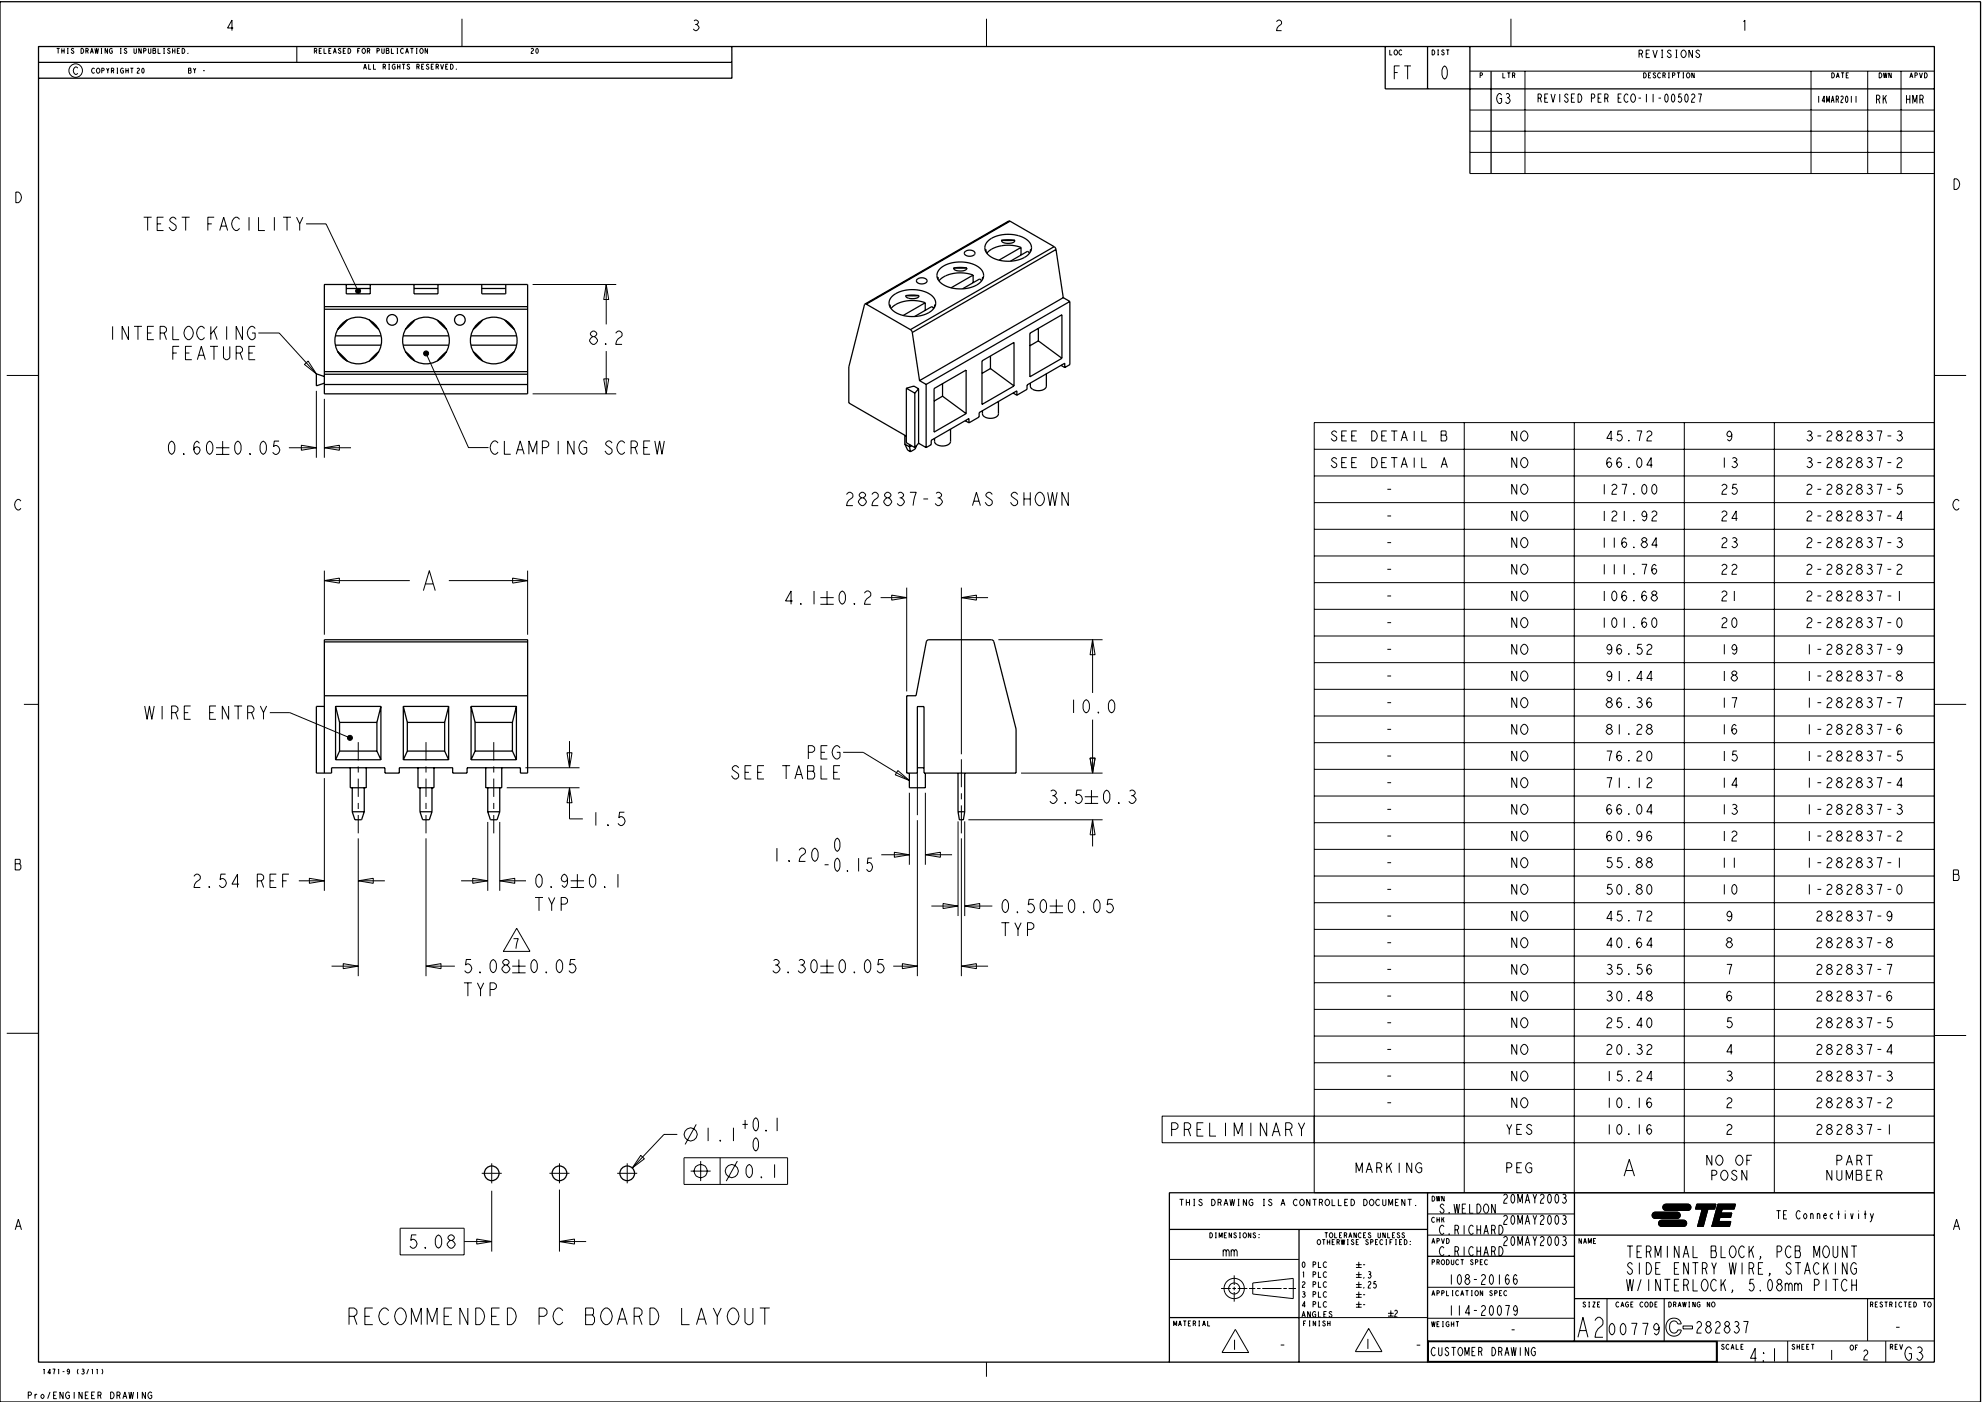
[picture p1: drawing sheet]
<svg xmlns="http://www.w3.org/2000/svg" width="594mm" height="421mm" viewBox="0 0 594 421" stroke-linecap="round" stroke-linejoin="round" font-family="sans-serif">
<g fill="none" stroke="#000" stroke-width=".3">
<path d="M17 14.5h.9M17.4 14.5v1.5M18.5 14.5v1.5M18.5 15.3h.7M19.2 14.5v1.5M20.2 14.5h.3M20.2 16h.3M20.3 14.5v1.5M22.1 14.8l-.2-.3-.5 .3 .7 .7-.1 .4-.3 .1-.4-.3M24.3 14.5a.76 .76 0 0 1 .8 .8 .76 .76 0 0 1-.8 .7zM25.7 15.3l.7-.2v-.5l-.7-.1v1.5M26.2 15.3l.3 .7"/>
<path d="M27.1 16l.5-1.5 .4 1.5M27.3 15.5h.5M28.5 14.5l.2 1.5 .3-1.5 .3 1.5 .2-1.5M30.3 14.5h.3M30.3 16h.3M30.4 14.5v1.5M32.2 14.5v1.5l-.7-1.5v1.5M33.7 14.8l-.3-.3a.77 .77 0 0 0-.6 .8 .77 .77 0 0 0 .6 .7l.3-.2v-.5h-.4M36 14.5h.4M36 16h.4M36.2 14.5v1.5M38 14.8l-.3-.3-.4 .3 .7 .7-.1 .4-.3 .1-.4-.3"/>
<path d="M40.2 14.5v1.3l.3 .2 .4-.2v-1.3M42.4 14.5v1.5l-.8-1.5v1.5M43.1 15.3l.6-.2v-.5l-.6-.1v1.5M44.5 14.5v1.3l.3 .2 .4-.2v-1.3M45.9 14.5l.7 .1 .1 1.2-.2 .2h-.6zM45.9 15.1h.6M47.4 14.5v1.5h.7M49 14.5h.4M49 16h.4M49.2 14.5v1.5M51 14.8l-.3-.3-.4 .3 .7 .7-.1 .4-.3 .1-.4-.3M51.7 14.5v1.5"/>
<path d="M51.7 15.3h.8M52.5 14.5v1.5M53.2 15.3h.4M53.9 14.5h-.7v1.5h.7M54.6 14.5a.76 .76 0 0 1 .8 .8 .76 .76 0 0 1-.8 .7zM56.3 15.9l.1 .1zM69.9 8.4h-1.6l1.3-2.4v3.2M89 14v4.7M94.3 15.3l.6-.2v-.5l-.6-.1v1.5M94.7 15.3l.3 .7M95.7 15.3h.5M96.5 14.5h-.8v1.5h.8"/>
<path d="M97.2 14.5v1.5h.7M98.6 15.3h.5M99.3 14.5h-.7v1.5h.7M100 16l.4-1.5 .5 1.5M100.2 15.5h.5M102.2 14.8l-.2-.3-.5 .3 .7 .7-.1 .4-.3 .1-.4-.4M103 15.3h.4M103.7 14.5h-.7v1.5h.7M104.4 14.5a.76 .76 0 0 1 .8 .8 .76 .76 0 0 1-.8 .7zM107.3 15.3h.4M108 14.5h-.7v1.5M108.8 14.6l.2-.1a.77 .77 0 0 1 .6 .8 .77 .77 0 0 1-.6 .7l-.5-.7z"/>
<path d="M110.2 15.3l.6-.2v-.5l-.6-.1v1.5M110.6 19.3v1.5h.7M110.6 15.3l.3 .7M112 19.3v1.5h.7M113.1 15.3l.6-.2v-.5l-.6-.1v1.5M114.5 14.5v1.3l.3 .2 .4-.2v-1.3M115.9 14.5l.7 .1 .1 1.2-.2 .2h-.6zM115.9 15.1h.6M116.5 19.3h.4M116.7 19.3v1.5M117.4 14.5v1.5h.7M118.5 19.5l-.3-.2a.77 .77 0 0 0-.6 .7 .77 .77 0 0 0 .6 .8l.3-.3v-.5h-.3"/>
<path d="M119 14.5h.4M119 16h.4M119.2 14.5v1.5M119.2 19.3v1.5M120 19.3v1.5M120.6 19.3h.9M121 14.8l-.3-.3a.77 .77 0 0 0-.6 .8 .77 .77 0 0 0 .6 .7l.3-.2M121 19.3v1.5M121.6 16l.5-1.5 .4 1.5M121.8 15.5h.6M122.8 19.5l-.2-.2-.5 .2 .7 .8v.4l-.4 .1-.4-.4M123.1 14.5h.9"/>
<path d="M123.5 14.5v1.5M124.8 14.5h.4M124.8 16h.4M125 14.5v1.5M126.1 14.6l.2-.1a.77 .77 0 0 1 .7 .8 .77 .77 0 0 1-.7 .7l-.4-.7zM127.2 19.3h-.7v1.5h.7M128.2 14.5v1.5l-.7-1.5v1.5M128.6 19.5l-.2-.2-.5 .2 .7 .8-.1 .4-.3 .1-.4-.4M130.1 19.3h-.8v1.5h.8M132.1 19.3l.5 1.5 .4-1.5M134.4 19.3h-.7v1.5h.7M135.1 19.3a.76 .76 0 0 1 .8 .7 .76 .76 0 0 1-.8 .8z"/>
<path d="M138.6 5.6v8.4M159.3 14.8l.2-.3 .5 .3-.7 1.2h.7M160.9 14.6h.3l.2 .4v.5l-.3 .5-.4-.5zM208.1 6.3l.4-.3a.79 .79 0 0 1 1 .8l-.6 .5a.88 .88 0 0 1 .5 1.4 .88 .88 0 0 1-1.5 0M208.5 7.3h.4M295.9 5.6v8.4M382.8 6.5l.6-.5h.4l.6 .5a1.22 1.22 0 0 1-1 1.4l-.5 1.3h1.5M416.8 15v1.5h.7M418.3 15.1l.2-.1a.78 .78 0 0 1 .7 .7 .78 .78 0 0 1-.7 .8l-.4-.8zM419.8 19.8h-1.6v4M420.4 15.2l-.2-.2a.77 .77 0 0 0-.7 .7 .77 .77 0 0 0 .7 .8l.2-.3M421.2 19.8h2"/>
<path d="M422.2 19.8v4M429.5 15a.76 .76 0 0 1 .8 .7 .76 .76 0 0 1-.8 .8zM431.1 15h.4M431.1 16.5h.4M431.3 15v1.5M433.1 15.2l-.2-.2-.5 .2 .7 .8-.1 .4-.3 .1-.4-.4M433.8 15h.9M434.2 15v1.5M453.2 5.6v8.4M491.6 16.1l.9-.1v-.8l-.9-.2v2.3M492.2 16.1l.4 1.2M493.7 16.1h.7"/>
<path d="M494.8 15h-1.1v2.3h1.1M495.7 15l.7 2.3 .6-2.3M498.2 15h.6M498.3 17.3h.5M498.5 15v2.3M501.2 15.4l-.4-.4-.7 .4 .2 .4 .9 .7-.1 .6-.6 .2-.5-.6M502.5 15h.6M502.5 17.3h.6M502.8 15v2.3M504.5 15.2l.3-.2a1.14 1.14 0 0 1 .9 1.1 1.14 1.14 0 0 1-.9 1.2l-.3-.2a1.3 1.3 0 0 1 0-1.9zM507.6 15v2.3l-1.1-2.3v2.3M509.7 15.4l-.4-.4-.6 .4 .1 .4 .9 .7-.1 .6-.5 .2-.6-.6"/>
<path d="M522.9 6.5l.4-.5v3.2M23.3 20.5l-.4-.4a1.14 1.14 0 0 0-.9 1.1 1.14 1.14 0 0 0 .9 1.1l.4-.3M28.4 20.7l-.3-.3a.77 .77 0 0 0-.6 .8 .77 .77 0 0 0 .6 .8l.3-.3M29.2 20.6l.1-.2a.77 .77 0 0 1 .7 .8 .77 .77 0 0 1-.7 .8l-.4-.8zM30.5 21.2l.7-.1v-.5l-.7-.2v1.6M32 20.4l.3 .8v.8M32.7 20.4l-.4 .8M33.4 21.2l.6-.1v-.5l-.6-.2v1.6M33.9 21.2l.2 .8M35 20.4h.4M35 22h.4M35.2 20.4v1.6"/>
<path d="M37 20.7l-.3-.3a.77 .77 0 0 0-.6 .8 .77 .77 0 0 0 .6 .8l.3-.3v-.5h-.3M37.7 20.4v1.6M37.7 21.2h.8M38.5 20.4v1.6M39.1 20.4h.9M39.5 20.4v1.6M41.1 20.7l.3-.3 .4 .3-.7 1.3h.7M42.7 20.6l.2-.2 .3 .5v.6l-.3 .5-.4-.5zM56.5 20.4l.7 .2 .1 1.1-.2 .3h-.6zM56.5 21.1h.6M58 20.4l.4 .8v.8M58.7 20.4l-.3 .8"/>
<path d="M60.9 21.2h.5M109 20.8l.5-1.5 .4 1.5M109.2 20.3h.6M114.9 20l.6-.1v-.5l-.6-.1v1.5M115.4 20l.2 .8M116.5 20.8h.4M119.2 20h.8M125 20l.6-.1v-.5l-.6-.1v1.5M125.5 20l.2 .8M126.5 20h.4M129.3 20h.5M130.8 20l.6-.1v-.5l-.6-.1v1.5"/>
<path d="M131.2 20l.3 .8M133.7 20h.4M136.8 20.7l.1 .1zM418.2 21.8h1M432.9 20.1l.4-.3a2.71 2.71 0 0 1 0 4 2.82 2.82 0 0 1-.4-3.7zM440.8 33h139.3M440.8 21.3h139.3M440.8 39.4h139.3M443.9 22.6l.6-.1v-.5l-.6-.2v1.6M450.4 28.5l-.5-.5a1.6 1.6 0 0 0-1 1.5 1.6 1.6 0 0 0 1 1.5l.5-.4v-1h-.6M450.7 21.8v1.6h.7M451.7 28.3l.3-.3a.69 .69 0 0 1 .8 .8l-.5 .5a.9 .9 0 0 1 .6 1 .9 .9 0 0 1-.9 .7l-.4-.4"/>
<path d="M452 29.3h.3M452.1 21.8h.9M452.5 21.8v1.6M453.6 22.6l.6-.1v-.5l-.6-.2v1.6M454.1 22.6l.2 .8M457.4 21.3v30.8M461.3 29.4h.6l.4-.4v-.4l-.4-.4h-.6v2.5M461.9 29.4l.4 1.3M463.3 29.4h.6M464.3 28.2h-1v2.5h1M465.2 28.2l.6 2.5 .6-2.5M467.8 28.2v2.5"/>
<path d="M470.3 28.6l-.4-.4-.6 .4 .1 .4 .9 .8-.1 .7-.5 .2-.5-.6M471.3 29.4h.6M472.3 28.2h-1v2.5h1M473.3 28.2a1.26 1.26 0 0 1 1.1 1.2 1.26 1.26 0 0 1-1.1 1.3zM477.3 29.4h.6l.4-.4v-.4l-.4-.4h-.6v2.5M479.3 29.4h.6M480.3 28.2h-1v2.5h1M481.3 29.4h.6l.4-.4v-.4l-.4-.4h-.6v2.5M481.9 29.4l.4 1.3M485.3 29.4h.6M486.3 28.2h-1v2.5h1M488.3 28.6l-.4-.4a1.33 1.33 0 0 0-.9 1.2 1.33 1.33 0 0 0 .9 1.3l.4-.4"/>
<path d="M489.4 28.4l.3-.2a1.33 1.33 0 0 1 .8 1.2 1.33 1.33 0 0 1-.8 1.3l-.3-.2a1.63 1.63 0 0 1 0-2.1zM491.4 29.4h.8M493 21.8a.76 .76 0 0 1 .8 .8 .76 .76 0 0 1-.8 .8zM493.8 28.2v2.5M494.4 22.6h.4M495.1 21.8h-.7v1.6h.7M495.8 28.2v2.5M496.6 22.1l-.3-.3-.5 .3 .8 .8-.1 .3-.4 .2-.4-.4M497.4 29.4h.8M498 22.1l-.3-.3a.77 .77 0 0 0-.6 .8 .77 .77 0 0 0 .6 .8l.3-.3M498.7 22.6l.7-.1v-.5l-.7-.2v1.6M499.2 22.6l.3 .8"/>
<path d="M499.5 28.4l.3-.2a1.7 1.7 0 0 1 0 2.5 1.76 1.76 0 0 1-.3-2.3zM500.3 21.8h.4M500.3 23.4h.4M500.5 21.8v1.6M501.5 28.4l.3-.2a1.7 1.7 0 0 1 0 2.5 1.76 1.76 0 0 1-.3-2.3zM501.6 22.6l.6-.1v-.5l-.6-.2v1.6M503 21.8h.9M503.4 21.8v1.6M504.3 28.2h-.8l-.1 1 .3-.2a.84 .84 0 0 1 .7 .8 .84 .84 0 0 1-.7 .9l-.4-.4M504.7 21.8h.3M504.7 23.4h.3M504.9 21.8v1.6"/>
<path d="M505.5 28.4l.3-.2a1.7 1.7 0 0 1 0 2.5 1.78 1.78 0 0 1-.3-2.3zM506 22l.2-.2a.77 .77 0 0 1 .6 .8 .77 .77 0 0 1-.6 .8l-.4-.8zM507.3 28.6l.6-.4 .4 .4-.1 .6a1.69 1.69 0 0 0-.9 1.5h1M508.1 21.8v1.6l-.7-1.6v1.6M509.3 28.2h1l-.5 2.5M543.2 21.3v30.8M545.4 28.8v2M547.3 30.3h-.8l.6-1.5v2M547.8 30.8v-2l.4 1.6 .5-1.6v2M549.2 30.8l.4-2 .5 2M549.4 21.8a.76 .76 0 0 1 .8 .8 .76 .76 0 0 1-.8 .8zM549.4 30.1h.5"/>
<path d="M550.7 29.8h.4l.3-.3-.3-.7h-.4v2M550.7 23.4l.5-1.6 .4 1.6M550.9 22.9h.5M551.1 29.8l.3 1M552.1 29.1l.3-.3 .4 .3-.7 1.7h.7M552.2 21.8h.9M552.6 21.8v1.6M553.7 29l.1-.2 .2 .2 .2 .5-.1 .9-.3 .4-.3-.7zM553.7 22.6h.5M554.4 21.8h-.7v1.6h.7M555.2 28.8v2M556.6 28.8v2"/>
<path d="M560.1 21.3v30.8M562.8 29.8h.6l.4-.4v-.4l-.4-.5h-.6v2.5M563.4 29.8l.4 1.2M563.6 21.8a.76 .76 0 0 1 .8 .8 .76 .76 0 0 1-.8 .8zM564.8 28.5v2.5M564.9 21.8l.2 1.6 .3-1.6 .3 1.6 .2-1.6M565.3 29.4l.5 1.6M565.8 28.5l-1 1.5M567.2 21.8v1.6l-.7-1.6v1.6M570.1 21.3v30.8M571.8 28.5v2.5M571.8 29.8h1"/>
<path d="M572.8 23.4l.4-1.6 .5 1.6M572.8 28.5v2.5M573 22.9h.5M573.7 31v-2.5l.6 2.1 .6-2.1v2.5M574.3 22.6l.7-.1v-.5l-.7-.2v1.6M575.7 21.8l.4 1.6 .5-1.6M575.8 29.8h.6l.4-.4v-.4l-.4-.5h-.6v2.5M576.4 29.8l.4 1.2M577.2 21.8a.76 .76 0 0 1 .8 .8 .76 .76 0 0 1-.8 .8zM4.7 57.6a1.59 1.59 0 0 1 1.7 1.6 1.59 1.59 0 0 1-1.6 1.6zM440.8 52.1h139.3M440.8 45.7h139.3"/>
<path d="M586 53.6a1.59 1.59 0 0 1 1.7 1.6 1.59 1.59 0 0 1-1.7 1.6zM43.1 65.1h2.4M44.3 65.1v4M47.1 67.1h1.2M49 65.1h-1.9v4h1.9M52.8 65.8l-.7-.7a1 1 0 0 0-1.2 1l.7 .7a1.35 1.35 0 0 1 1 2l-.5 .3a1.52 1.52 0 0 1-1.4-1M54.5 65.1h2.4M55.7 65.1v4M62.3 67.1h1.2M64.2 65.1h-1.9v4M65.9 69.1l1.2-4 1.2 4M66.4 67.8h1.4"/>
<path d="M71.8 65.8l-.7-.7a2.03 2.03 0 0 0-1.6 2 2.03 2.03 0 0 0 1.6 2l.7-.6M74.7 65.1v4M77.5 65.1v4h1.9M82.3 65.1v4M84.9 65.1h2.4M86.1 65.1v4M88.9 65.1l1 2v2M90.8 65.1l-.9 2M91.8 67.1h6l9.6 20.2M33.8 97.9v4M38.5 97.9v4l-1.9-4v4M40.2 97.9h2.4"/>
<path d="M41.4 97.9v4M44.2 99.9h1.2M46.1 97.9h-1.9v4h1.9M48 99.9h1.2l.5-.4 .2-.3v-.6l-.2-.4-.5-.3h-1.2v4M49.2 99.9l.7 2M51.8 97.9v4h1.9M55.9 98.2l.4-.3a2.03 2.03 0 0 1 1.7 2 2.03 2.03 0 0 1-1.7 2 2.3 2.3 0 0 1-.4-3.7zM61.3 98.6l-.7-.7a2.03 2.03 0 0 0-1.6 2 2.03 2.03 0 0 0 1.6 2l.7-.7M63.2 97.9v4M64.2 99.2l.9 2.7M65.1 97.9l-1.9 2.3M68 97.9v4"/>
<path d="M72.7 97.9v4l-1.9-4v4M76.5 98.6l-.7-.7a2.03 2.03 0 0 0-1.6 2 2.03 2.03 0 0 0 1.6 2l.7-.7v-1.3h-.9M77.5 99.9h6.2l11.2 12.2M159.7 85.3h25.1M181.8 85.3l.8 4.5h-1.5zM181.8 85.3v12M184.7 100l.7-.7h.5l.7 .7a1.54 1.54 0 0 1-1.2 1.6l-.5 .7-.2 1h1.9M2 112.6h9.6M51.8 105.9h1.2M53.7 103.9h-1.9v4M55.6 105.9h1.2M57.5 103.9h-1.9v4h1.9"/>
<path d="M59.2 107.9l1.2-4 1.2 4M59.7 106.5h1.4M63 103.9h2.4M64.2 103.9v4M67 103.9v3.3l.7 .7h.5l.7-.7v-3.3M70.8 105.9h1.2l.5-.4 .2-.3v-.6l-.2-.4-.5-.3h-1.2v4M72 105.9l.7 2M74.6 105.9h1.2M76.5 103.9h-1.9v4h1.9M91.3 109.3l1.1-1 2.5 3.8zM94.9 117.2v20.1M97.3 119.6v17.7"/>
<path d="M127.8 106l12.7 28.2h6M159.7 118.1h25.1M177.3 101.3a1.14 1.14 0 0 1 1.7 .1 1.14 1.14 0 0 1-.3 1.7 1.14 1.14 0 0 1-1.6-.5 .83 .83 0 0 1 .2-1.3zM177.8 101l-.7-.7a1 1 0 0 1 1.2-1l.7 .7-.3 .6-.4 .4M181.1 113.6h1.5l-.8 4.5zM181.6 103l.2 .3h-.2zM181.8 105.3v12.8M580.1 112.6h9.6M51 132.6l.5-.3 .5 .3a2.53 2.53 0 0 1-.5 3.7l-.5-.3a2.77 2.77 0 0 1 0-3.4zM55 136l.3 .3h-.3zM59.8 133l-.7-.7-.5 .3a2.53 2.53 0 0 0 .5 3.7 1.45 1.45 0 0 0 .7-2l-.7-.3-.7 .3-.3 .7M62.4 132.6l.5-.3 .5 .3a2.53 2.53 0 0 1-.5 3.7l-.5-.3a2.77 2.77 0 0 1 0-3.4z"/>
<path d="M64.8 134.3h4M64.8 136.3h4M66.8 132.3v4M70.9 132.6l.4-.3 .5 .3a2.53 2.53 0 0 1-.5 3.7l-.4-.3a2.77 2.77 0 0 1 0-3.4zM74.9 136l.2 .3h-.2zM78.5 132.6l.4-.3 .5 .3a2.53 2.53 0 0 1-.5 3.7l-.4-.3a2.77 2.77 0 0 1 0-3.4zM83.7 132.3h-1.4l-.3 1.7 .5-.4a1.34 1.34 0 0 1 1.4 1.4 1.34 1.34 0 0 1-1.4 1.3l-.7-.7M86.6 134.3h8.3M90.4 133.5l4.5 .8-4.5 .7zM97.3 134.3l4.5-.8v1.5zM97.3 134.3h8M149.4 132.9l-.7-.7a2.03 2.03 0 0 0-1.7 2.1 2.03 2.03 0 0 0 1.7 2l.7-.7"/>
<path d="M151.3 132.2v4.1h1.9M154.8 136.3l1.2-4.1 1.2 4.1M155.3 134.9h1.4M158.6 136.3v-4.1l1.2 3.4 1.2-3.4v4.1M162.7 134.2h1.2l.4-.3 .3-.3v-.7l-.3-.3-.4-.4h-1.2v4.1M167.4 132.2v4.1M172.2 132.2v4.1l-1.9-4.1v4.1M176 132.9l-.7-.7a2.03 2.03 0 0 0-1.7 2.1 2.03 2.03 0 0 0 1.7 2l.7-.7v-1.4h-1M183.6 132.9l-.7-.7a1 1 0 0 0-1.2 1.1l.7 .6a1.35 1.35 0 0 1 .9 2l-.4 .4a1.51 1.51 0 0 1-1.5-1.1M187.4 132.9l-.7-.7a2.03 2.03 0 0 0-1.7 2.1 2.03 2.03 0 0 0 1.7 2l.7-.7M189.3 134.2h1.2l.4-.3 .3-.3v-.7l-.3-.3-.4-.4h-1.2v4.1M190.5 134.2l.7 2.1"/>
<path d="M193.1 134.2h1.2M195 132.2h-1.9v4.1h1.9M196.4 132.2l.7 4.1 .7-4.1 .7 4.1 .7-4.1M394.1 126.8h186v231h-186zM394.1 134.8h186M400.9 137.8l-.6-.5a.77 .77 0 0 0-.9 .7l.6 .5a1.01 1.01 0 0 1 .7 1.5l-.7 .3-.8-.8M400.9 129.8l-.6-.5a.77 .77 0 0 0-.9 .7l.6 .5a1.01 1.01 0 0 1 .7 1.5l-.7 .3-.8-.8M402.4 138.8h.9M402.4 130.8h.9M403.9 137.3h-1.5v3h1.5M403.9 129.3h-1.5v3h1.5M405.4 138.8h.9"/>
<path d="M405.4 130.8h.9M406.9 137.3h-1.5v3h1.5M406.9 129.3h-1.5v3h1.5M411.4 137.3a1.51 1.51 0 0 1 1.7 1.5 1.51 1.51 0 0 1-1.7 1.5zM411.4 129.3a1.51 1.51 0 0 1 1.7 1.5 1.51 1.51 0 0 1-1.7 1.5zM414.4 138.8h.9M414.4 130.8h.9M415.9 137.3h-1.5v3h1.5M415.9 129.3h-1.5v3h1.5M417.2 137.3h1.9M417.2 129.3h1.9M418.2 129.3v3"/>
<path d="M418.2 137.3v3M420.2 132.3l.9-3 1 3M420.6 139.3h1.1M420.6 131.3h1.1M424.1 129.3v3M424.1 137.3v3M426.4 137.3v3h1.5M426.4 129.3v3h1.5M432.2 129.3h1.3l.2 .2-.2 1 .4 .5v.8l-.4 .5h-1.3zM432.2 130.5h1.3M432.6 139.3h1.1M439.1 126.8v231"/>
<path d="M454.9 137.3v3l-1.5-3v3M454.9 129.3v3l-1.5-3v3M456.6 137.5l.4-.2a1.51 1.51 0 0 1 1.3 1.5 1.51 1.51 0 0 1-1.3 1.5l-.4-.3a1.67 1.67 0 0 1 0-2.5zM456.6 129.5l.4-.2a1.51 1.51 0 0 1 1.3 1.5 1.51 1.51 0 0 1-1.3 1.5l-.4-.3a1.67 1.67 0 0 1 0-2.5zM472.1 126.8v231M483.2 137.8l-.5-.5-.4 .2a1.84 1.84 0 0 0 .4 2.8 1.07 1.07 0 0 0 .5-1.5l-.5-.3-.6 .3-.2 .5M483.6 131.5h-1.7l1.3-2.2v3M486.2 137.8l-.6-.5-.3 .2a1.84 1.84 0 0 0 .3 2.8 1.07 1.07 0 0 0 .6-1.5l-.6-.3-.5 .3-.2 .5M486.4 129.3h-1.1l-.2 1.2a.92 .92 0 0 1 1.3 .2 .92 .92 0 0 1-.2 1.3 .92 .92 0 0 1-1.3-.2M488.5 132l.1 .3zM490.9 129.3h1.5l-.7 3M491.3 137.5l.4-.2 .3 .2a1.84 1.84 0 0 1-.3 2.8l-.4-.3a2.01 2.01 0 0 1 0-2.5z"/>
<path d="M493.9 129.8l.6-.5h.3l.6 .5a1.16 1.16 0 0 1-.9 1.2l-.6 1.3h1.5M495.6 139.5h-1.7l1.3-2.2v3M505.1 126.8v231M517.1 137.3v3M519.4 130.3l-.2 .5-.6 .2-.5-.2a1.07 1.07 0 0 1 .5-1.5l.4 .2a1.84 1.84 0 0 1-.4 2.8l-.5-.5M519.6 137.5l.4-.2a.78 .78 0 0 1 .9 .7l-.6 .5a.86 .86 0 0 1 .5 1.4 .86 .86 0 0 1-1.4-.1M520 138.5h.3M532.1 126.8v231M542.1 137.5l.4-.2a.77 .77 0 0 1 .9 .7l-.6 .5a.86 .86 0 0 1 .5 1.4 .86 .86 0 0 1-1.4-.1M542.1 129.5l.4-.2a.77 .77 0 0 1 .9 .7l-.6 .5a.86 .86 0 0 1 .5 1.4 .86 .86 0 0 1-1.4-.1M542.5 138.5h.3M542.5 130.5h.3"/>
<path d="M545.1 138.8h1.1M545.1 130.8h1.1M547.9 137.8l.6-.5h.3l.6 .5a1.16 1.16 0 0 1-.9 1.2l-.6 1.3h1.5M547.9 129.8l.6-.5h.3l.6 .5a1.17 1.17 0 0 1-.9 1.2l-.6 1.3h1.5M551.5 138.5l-.6-.5a.75 .75 0 0 1 .5-.7 .75 .75 0 0 1 .8 .2l.2 .5-.6 .5M551.5 130.5l-.6-.5a.75 .75 0 0 1 .5-.7 .75 .75 0 0 1 .8 .2l.2 .5-.6 .5M553.9 137.8l.6-.5h.3l.6 .5a1.15 1.15 0 0 1-.9 1.2l-.6 1.3h1.5M553.9 129.8l.6-.5h.3l.6 .5a1.15 1.15 0 0 1-.9 1.2l-.6 1.3h1.5M557.5 138.5l-.6-.5a.77 .77 0 0 1 .9-.7l.6 .5-.2 .5-.4 .2M557.5 130.5l-.6-.5a.77 .77 0 0 1 .9-.7l.6 .5-.2 .5-.4 .2M560.1 137.5l.4-.2a.78 .78 0 0 1 .9 .7l-.6 .5a.86 .86 0 0 1 .5 1.4 .86 .86 0 0 1-1.4-.1M560.1 129.5l.4-.2a.78 .78 0 0 1 .9 .7l-.6 .5a.86 .86 0 0 1 .5 1.4 .86 .86 0 0 1-1.4-.1"/>
<path d="M560.5 138.5h.3M560.5 130.5h.3M562.9 137.3h1.5l-.7 3M562.9 129.3h1.5l-.7 3M566.1 138.8h1.1M566.1 130.8h1.1M568.9 137.8l.6-.5h.3l.6 .5a1.16 1.16 0 0 1-.9 1.2l-.6 1.3h1.5M569.1 129.5a.77 .77 0 0 1 1.3 .3l-.6 .7a.86 .86 0 0 1 .5 1.4 .86 .86 0 0 1-1.4-.1M569.5 130.5h.3M6.3 150.3l-.6-.5a1.61 1.61 0 0 0-1.3 1.6 1.61 1.61 0 0 0 1.3 1.6l.6-.6M253.9 148.3l.7-.6h.5l.7 .6a1.55 1.55 0 0 1-1.2 1.7l-.5 .7-.2 1h1.9M257.9 149.7a1.13 1.13 0 0 1 1.7 .1 1.13 1.13 0 0 1-.3 1.6 1.13 1.13 0 0 1-1.6-.4 .83 .83 0 0 1 .2-1.3z"/>
<path d="M258.4 149.3l-.7-.6a1 1 0 0 1 1.2-1l.7 .6v.4l-.7 .6M261.5 148.3l.7-.6h.5l.7 .6a1.55 1.55 0 0 1-1.2 1.7l-.5 .7-.2 1h1.9M265.5 149.7a1.13 1.13 0 0 1 1.7 .1 1.13 1.13 0 0 1-.3 1.6 1.13 1.13 0 0 1-1.6-.4 .83 .83 0 0 1 .2-1.3zM266 149.3l-.7-.6a1 1 0 0 1 1.2-1l.7 .6v.4l-.7 .6M269.3 148l.5-.3a1 1 0 0 1 1.2 1l-.7 .6a1.15 1.15 0 0 1 .8 1.7 1.15 1.15 0 0 1-1.8 .3l-.2-.3M269.8 149.3h.5M272.9 147.7h1.9l-.5 1.3-.5 2.7M276.9 149.7h1.5M280.7 148l.5-.3a1 1 0 0 1 1.2 1l-.7 .6a1.15 1.15 0 0 1 .8 1.7 1.15 1.15 0 0 1-1.8 .3l-.2-.3M281.2 149.3h.5M291.7 151.7l1.1-4 1.2 4M292.1 150.3h1.5"/>
<path d="M297.6 148.3l-.7-.6a1 1 0 0 0-1.2 1l.7 .6a1.35 1.35 0 0 1 1 2l-.5 .4a1.51 1.51 0 0 1-1.4-1M305.2 148.3l-.7-.6a1 1 0 0 0-1.2 1l.7 .6a1.35 1.35 0 0 1 1 2l-.5 .4a1.51 1.51 0 0 1-1.4-1M307.1 149.7h1.9M307.1 147.7v4M309 147.7v4M311.1 148l.5-.3a2.03 2.03 0 0 1 1.7 2 2.03 2.03 0 0 1-1.7 2 2.3 2.3 0 0 1-.5-3.7zM314.2 147.7l.7 4 .7-4 .8 4 .7-4M320.4 147.7v4l-1.9-4v4M394.1 158.8h186M394.1 150.8h186M394.1 142.8h186M416.1 154.8h1.1"/>
<path d="M416.1 146.8h1.1M420.2 140.3l.9-3 1 3M432.2 140.3l1-3 .9 3M454.9 153.3v3l-1.5-3v3M454.9 145.3v3l-1.5-3v3M456.6 153.5l.4-.2a1.51 1.51 0 0 1 1.3 1.5 1.51 1.51 0 0 1-1.3 1.5l-.4-.3a1.67 1.67 0 0 1 0-2.5zM456.6 145.5l.4-.2a1.51 1.51 0 0 1 1.3 1.5 1.51 1.51 0 0 1-1.3 1.5l-.4-.3a1.67 1.67 0 0 1 0-2.5zM481.1 145.3v3M481.1 153.3v3M483.4 153.8l.6-.5h.3l.6 .5a1.16 1.16 0 0 1-.9 1.2l-.6 1.3h1.5M483.4 145.8l.6-.5h.3l.6 .5a1.16 1.16 0 0 1-.9 1.2l-.6 1.3h1.5M486.4 145.3h1.5l-.8 3"/>
<path d="M487.1 153.3v3M488.5 140l.1 .3zM490 156l.1 .3zM490 148l.1 .3zM492.8 145.5l.3-.2 .4 .2a1.84 1.84 0 0 1-.4 2.8l-.3-.3a2.01 2.01 0 0 1 0-2.5zM493.9 154.3l-.2 .5-.6 .2-.5-.2a1.07 1.07 0 0 1 .5-1.5l.4 .2a1.84 1.84 0 0 1-.4 2.8l-.5-.5M495.4 153.8l.6-.5h.3l.6 .5a1.16 1.16 0 0 1-.9 1.2l-.6 1.3h1.5M495.8 145.5l.4-.2 .3 .2a1.84 1.84 0 0 1-.3 2.8l-.4-.3a1.99 1.99 0 0 1 0-2.5zM516.4 153.8l.6-.5h.3l.6 .5a1.16 1.16 0 0 1-.9 1.2l-.6 1.3h1.5M516.4 145.8l.6-.5h.3l.6 .5a1.16 1.16 0 0 1-.9 1.2l-.6 1.3h1.5M520.9 145.3h-1.1l-.2 1.2a.93 .93 0 0 1 1.3 .2 .93 .93 0 0 1-.2 1.3 .93 .93 0 0 1-1.3-.2M521.1 155.5h-1.7l1.3-2.2v3"/>
<path d="M541.9 153.8l.6-.5h.3l.6 .5a1.16 1.16 0 0 1-.9 1.2l-.6 1.3h1.5M541.9 145.8l.6-.5h.3l.6 .5a1.16 1.16 0 0 1-.9 1.2l-.6 1.3h1.5M545.1 154.8h1.1M545.1 146.8h1.1M547.9 153.8l.6-.5h.3l.6 .5a1.17 1.17 0 0 1-.9 1.2l-.6 1.3h1.5M547.9 145.8l.6-.5h.3l.6 .5a1.17 1.17 0 0 1-.9 1.2l-.6 1.3h1.5M551.5 154.5l-.6-.5a.75 .75 0 0 1 .5-.7 .75 .75 0 0 1 .8 .2l.2 .5-.6 .5M551.5 146.5l-.6-.5a.75 .75 0 0 1 .5-.7 .75 .75 0 0 1 .8 .2l.2 .5-.6 .5M553.9 153.8l.6-.5h.3l.6 .5a1.15 1.15 0 0 1-.9 1.2l-.6 1.3h1.5M553.9 145.8l.6-.5h.3l.6 .5a1.15 1.15 0 0 1-.9 1.2l-.6 1.3h1.5M557.5 154.5l-.6-.5a.77 .77 0 0 1 .9-.7l.6 .5-.2 .5-.4 .2M557.5 146.5l-.6-.5a.77 .77 0 0 1 .9-.7l.6 .5-.2 .5-.4 .2"/>
<path d="M560.1 153.5l.4-.2a.78 .78 0 0 1 .9 .7l-.6 .5a.86 .86 0 0 1 .5 1.4 .86 .86 0 0 1-1.4-.1M560.1 145.5l.4-.2a.78 .78 0 0 1 .9 .7l-.6 .5a.86 .86 0 0 1 .5 1.4 .86 .86 0 0 1-1.4-.1M560.5 154.5h.3M560.5 146.5h.3M562.9 153.3h1.5l-.7 3M562.9 145.3h1.5l-.7 3M566.1 154.8h1.1M566.1 146.8h1.1M570.4 145.3h-1.1l-.2 1.2a.93 .93 0 0 1 1.3 .2 .93 .93 0 0 1-.2 1.3 .93 .93 0 0 1-1.3-.2M570.6 155.5h-1.7l1.3-2.2v3M587.6 150.3l-.6-.5a1.61 1.61 0 0 0-1.3 1.6 1.61 1.61 0 0 0 1.3 1.6l.6-.6M97.3 174.1l4.5-.7v1.5z"/>
<path d="M97.3 171.1v19.3M97.3 174.1h25.6M127 177.1l1.8-6 1.7 6M127.7 175.1h2.1M134.6 174.1h23.6M153.7 173.4l4.5 .7-4.5 .8zM158.2 171.1v19.3M244.1 177.3v4M246 179.3h4M248 177.3v4M252.1 177.6l.5-.3 .5 .3a2.53 2.53 0 0 1-.5 3.7l-.5-.4a2.78 2.78 0 0 1 0-3.3zM259.3 177.9l.7-.6h.4l.8 .6a1.54 1.54 0 0 1-1.2 1.7l-.5 .7-.2 1h1.9"/>
<path d="M264.1 179.3h7.8M267.4 178.5l4.5 .8-4.5 .7zM271.9 176.3v31.1M288.3 179.3l4.5-.8v1.5zM288.3 179.3h8M288.3 176.3v49.9M394.1 174.8h186M394.1 166.8h186M416.1 178.8h1.1M416.1 170.8h1.1M416.1 162.8h1.1M454.9 177.3v3l-1.5-3v3"/>
<path d="M454.9 169.3v3l-1.5-3v3M454.9 161.3v3l-1.5-3v3M456.6 177.5l.4-.2a1.51 1.51 0 0 1 1.3 1.5 1.51 1.51 0 0 1-1.3 1.5l-.4-.3a1.67 1.67 0 0 1 0-2.5zM456.6 169.5l.4-.2a1.51 1.51 0 0 1 1.3 1.5 1.51 1.51 0 0 1-1.3 1.5l-.4-.3a1.67 1.67 0 0 1 0-2.5zM456.6 161.5l.4-.2a1.51 1.51 0 0 1 1.3 1.5 1.51 1.51 0 0 1-1.3 1.5l-.4-.3a1.67 1.67 0 0 1 0-2.5zM481.1 161.3v3M481.1 169.3v3M481.1 177.3v3M483.8 177.5l.3-.2 .4 .2a1.84 1.84 0 0 1-.4 2.8l-.3-.3a2.01 2.01 0 0 1 0-2.5zM484.1 161.3v3M484.1 169.3v3M487.1 169.3v3"/>
<path d="M487.7 177.8l-.6-.5-.3 .2a1.84 1.84 0 0 0 .3 2.8 1.07 1.07 0 0 0 .6-1.5l-.6-.3-.5 .3-.2 .5M487.7 161.8l-.6-.5-.3 .2a1.84 1.84 0 0 0 .3 2.8 1.07 1.07 0 0 0 .6-1.5l-.6-.3-.5 .3-.2 .5M490 172l.1 .3zM490 164l.1 .3zM492.4 169.3h1.5l-.8 3M493 162.5l-.6-.5a.77 .77 0 0 1 .9-.7l.6 .5-.2 .5-.4 .2M493.7 177.8l-.6-.5-.3 .2a1.84 1.84 0 0 0 .3 2.8 1.07 1.07 0 0 0 .6-1.5l-.6-.3-.5 .3-.2 .5M496 178.5l-.6-.5a.77 .77 0 0 1 .9-.7l.6 .5-.6 .7M496.7 169.8l-.5-.5-.4 .2a1.83 1.83 0 0 0 .4 2.8 1.07 1.07 0 0 0 .5-1.5l-.5-.3-.6 .3-.2 .5M497.1 163.5h-1.7l1.3-2.2v3M516.4 177.8l.6-.5h.3l.6 .5a1.16 1.16 0 0 1-.9 1.2l-.6 1.3h1.5M516.4 169.8l.6-.5h.3l.6 .5a1.16 1.16 0 0 1-.9 1.2l-.6 1.3h1.5"/>
<path d="M516.4 161.8l.6-.5h.3l.6 .5a1.16 1.16 0 0 1-.9 1.2l-.6 1.3h1.5M519.4 169.8l.6-.5h.3l.6 .5a1.17 1.17 0 0 1-.9 1.2l-.6 1.3h1.5M519.6 161.5l.4-.2a.78 .78 0 0 1 .9 .7l-.6 .5a.86 .86 0 0 1 .5 1.4 .86 .86 0 0 1-1.4-.1M520 162.5h.3M520.2 177.3v3M541.9 177.8l.6-.5h.3l.6 .5a1.16 1.16 0 0 1-.9 1.2l-.6 1.3h1.5M541.9 169.8l.6-.5h.3l.6 .5a1.16 1.16 0 0 1-.9 1.2l-.6 1.3h1.5M541.9 161.8l.6-.5h.3l.6 .5a1.16 1.16 0 0 1-.9 1.2l-.6 1.3h1.5M545.1 178.8h1.1M545.1 170.8h1.1M545.1 162.8h1.1M547.9 177.8l.6-.5h.3l.6 .5a1.17 1.17 0 0 1-.9 1.2l-.6 1.3h1.5"/>
<path d="M547.9 169.8l.6-.5h.3l.6 .5a1.17 1.17 0 0 1-.9 1.2l-.6 1.3h1.5M547.9 161.8l.6-.5h.3l.6 .5a1.17 1.17 0 0 1-.9 1.2l-.6 1.3h1.5M551.5 178.5l-.6-.5a.75 .75 0 0 1 .5-.7 .75 .75 0 0 1 .8 .2l.2 .5-.6 .5M551.5 170.5l-.6-.5a.75 .75 0 0 1 .5-.7 .75 .75 0 0 1 .8 .2l.2 .5-.6 .5M551.5 162.5l-.6-.5a.75 .75 0 0 1 .5-.7 .75 .75 0 0 1 .8 .2l.2 .5-.6 .5M553.9 177.8l.6-.5h.3l.6 .5a1.15 1.15 0 0 1-.9 1.2l-.6 1.3h1.5M553.9 169.8l.6-.5h.3l.6 .5a1.15 1.15 0 0 1-.9 1.2l-.6 1.3h1.5M553.9 161.8l.6-.5h.3l.6 .5a1.15 1.15 0 0 1-.9 1.2l-.6 1.3h1.5M557.5 178.5l-.6-.5a.77 .77 0 0 1 .9-.7l.6 .5-.2 .5-.4 .2M557.5 170.5l-.6-.5a.77 .77 0 0 1 .9-.7l.6 .5-.2 .5-.4 .2M557.5 162.5l-.6-.5a.77 .77 0 0 1 .9-.7l.6 .5-.2 .5-.4 .2M560.1 177.5l.4-.2a.78 .78 0 0 1 .9 .7l-.6 .5a.86 .86 0 0 1 .5 1.4 .86 .86 0 0 1-1.4-.1"/>
<path d="M560.1 169.5l.4-.2a.78 .78 0 0 1 .9 .7l-.6 .5a.86 .86 0 0 1 .5 1.4 .86 .86 0 0 1-1.4-.1M560.1 161.5l.4-.2a.78 .78 0 0 1 .9 .7l-.6 .5a.86 .86 0 0 1 .5 1.4 .86 .86 0 0 1-1.4-.1M560.5 178.5h.3M560.5 170.5h.3M560.5 162.5h.3M562.9 177.3h1.5l-.7 3M562.9 169.3h1.5l-.7 3M562.9 161.3h1.5l-.7 3M566.1 178.8h1.1M566.1 170.8h1.1M566.1 162.8h1.1M568.9 169.8l.6-.5h.3l.6 .5a1.17 1.17 0 0 1-.9 1.2l-.6 1.3h1.5"/>
<path d="M569.1 161.5l.4-.2a.78 .78 0 0 1 .9 .7l-.6 .5a.86 .86 0 0 1 .5 1.4 .86 .86 0 0 1-1.4-.1M569.5 162.5h.3M569.7 177.3v3M237.7 180.3h-2.1l1.7-3v4M240.1 180.9l.2 .4h-.2zM246 181.3h4M256.2 180.9l.2 .4h-.2zM299.4 191.9h31.3M327.7 191.9l.7 4.5h-1.5zM327.7 191.9v15.9M394.1 198.8h186M394.1 190.8h186"/>
<path d="M394.1 182.8h186M416.1 194.8h1.1M416.1 186.8h1.1M454.9 193.3v3l-1.5-3v3M454.9 185.3v3l-1.5-3v3M456.6 193.5l.4-.2a1.51 1.51 0 0 1 1.3 1.5 1.51 1.51 0 0 1-1.3 1.5l-.4-.3a1.67 1.67 0 0 1 0-2.5zM456.6 185.5l.4-.2a1.51 1.51 0 0 1 1.3 1.5 1.51 1.51 0 0 1-1.3 1.5l-.4-.3a1.67 1.67 0 0 1 0-2.5zM481.1 185.3v3M483.4 194.3l-.2 .5-.5 .2-.6-.2a1.07 1.07 0 0 1 .6-1.5l.3 .2a1.84 1.84 0 0 1-.3 2.8l-.6-.5M483.8 185.5l.3-.2 .4 .2a1.84 1.84 0 0 1-.4 2.8l-.3-.3a2.01 2.01 0 0 1 0-2.5zM486.2 193.8l-.6-.5-.3 .2a1.84 1.84 0 0 0 .3 2.8 1.07 1.07 0 0 0 .6-1.5l-.6-.3-.5 .3-.2 .5M487.1 185.3v3"/>
<path d="M488.5 196l.1 .3zM490 188l.1 .3zM490 180l.1 .3zM492.4 193.3h-1.1l-.2 1.2a.92 .92 0 0 1 1.3 .2 .92 .92 0 0 1-.2 1.3 .92 .92 0 0 1-1.3-.2M493.7 185.8l-.6-.5-.3 .2a1.84 1.84 0 0 0 .3 2.8 1.07 1.07 0 0 0 .6-1.5l-.6-.3-.5 .3-.2 .5M493.9 193.8l.6-.5h.3l.6 .5a1.16 1.16 0 0 1-.9 1.2l-.6 1.3h1.5M495.8 185.5l.4-.2 .3 .2a1.85 1.85 0 0 1-.3 2.8l-.4-.3a1.99 1.99 0 0 1 0-2.5zM516.4 185.8l.6-.5h.3l.6 .5a1.16 1.16 0 0 1-.9 1.2l-.6 1.3h1.5M517.1 193.3v3M519.8 185.5l.4-.2 .3 .2a1.84 1.84 0 0 1-.3 2.8l-.4-.3a1.99 1.99 0 0 1 0-2.5zM520.9 194.3l-.2 .5-.5 .2-.6-.2a1.07 1.07 0 0 1 .6-1.5l.3 .2a1.84 1.84 0 0 1-.3 2.8l-.6-.5M541.9 185.8l.6-.5h.3l.6 .5a1.16 1.16 0 0 1-.9 1.2l-.6 1.3h1.5"/>
<path d="M542.6 193.3v3M545.1 194.8h1.1M545.1 186.8h1.1M547.9 193.8l.6-.5h.3l.6 .5a1.17 1.17 0 0 1-.9 1.2l-.6 1.3h1.5M547.9 185.8l.6-.5h.3l.6 .5a1.17 1.17 0 0 1-.9 1.2l-.6 1.3h1.5M551.5 194.5l-.6-.5a.75 .75 0 0 1 .5-.7 .75 .75 0 0 1 .8 .2l.2 .5-.6 .5M551.5 186.5l-.6-.5a.75 .75 0 0 1 .5-.7 .75 .75 0 0 1 .8 .2l.2 .5-.6 .5M553.9 193.8l.6-.5h.3l.6 .5a1.15 1.15 0 0 1-.9 1.2l-.6 1.3h1.5M553.9 185.8l.6-.5h.3l.6 .5a1.15 1.15 0 0 1-.9 1.2l-.6 1.3h1.5M557.5 194.5l-.6-.5a.77 .77 0 0 1 .9-.7l.6 .5-.2 .5-.4 .2M557.5 186.5l-.6-.5a.77 .77 0 0 1 .9-.7l.6 .5-.2 .5-.4 .2M560.1 193.5l.4-.2a.78 .78 0 0 1 .9 .7l-.6 .5a.86 .86 0 0 1 .5 1.4 .86 .86 0 0 1-1.4-.1"/>
<path d="M560.1 185.5l.4-.2a.78 .78 0 0 1 .9 .7l-.6 .5a.86 .86 0 0 1 .5 1.4 .86 .86 0 0 1-1.4-.1M560.5 194.5h.3M560.5 186.5h.3M562.9 193.3h1.5l-.7 3M562.9 185.3h1.5l-.7 3M566.1 194.8h1.1M566.1 186.8h1.1M569.3 185.5l.4-.2 .3 .2a1.84 1.84 0 0 1-.3 2.8l-.4-.3a1.99 1.99 0 0 1 0-2.5zM570.4 194.3l-.2 .5-.5 .2-.6-.2a1.07 1.07 0 0 1 .6-1.5l.3 .2a1.84 1.84 0 0 1-.3 2.8l-.6-.5M7.2 211.3h4.4M43.4 211.8l.7 4 .7-4 .7 4 .7-4M48.6 211.8v4"/>
<path d="M51.5 213.8h1.2l.4-.4 .3-.3v-.7l-.3-.3-.4-.3h-1.2v4M52.7 213.8l.7 2M55.3 213.8h1.2M57.2 211.8h-1.9v4h1.9M62.9 213.8h1.2M64.8 211.8h-1.9v4h1.9M68.6 211.8v4l-1.9-4v4M70.2 211.8h2.4M71.4 211.8v4M74.3 213.8h1.2l.4-.4 .3-.3v-.7l-.3-.3-.4-.3h-1.2v4M75.5 213.8l.7 2M78.1 211.8l.9 2v2"/>
<path d="M80 211.8l-1 2M80.9 213.8h6l18 7.5M322 209.8v4M325.3 210.2l.5-.4 .5 .4a2.53 2.53 0 0 1-.5 3.6l-.5-.3a2.78 2.78 0 0 1 0-3.3zM327.7 215.8v16.1M329.3 213.5l.3 .3h-.3zM332.9 210.2l.5-.4 .5 .4a2.53 2.53 0 0 1-.5 3.6l-.5-.3a2.78 2.78 0 0 1 0-3.3zM394.1 214.8h186M394.1 206.8h186M416.1 218.8h1.1M416.1 210.8h1.1M416.1 202.8h1.1"/>
<path d="M454.9 217.3v3l-1.5-3v3M454.9 209.3v3l-1.5-3v3M454.9 201.3v3l-1.5-3v3M456.6 217.5l.4-.2a1.51 1.51 0 0 1 1.3 1.5 1.51 1.51 0 0 1-1.3 1.5l-.4-.3a1.67 1.67 0 0 1 0-2.5zM456.6 209.5l.4-.2a1.51 1.51 0 0 1 1.3 1.5 1.51 1.51 0 0 1-1.3 1.5l-.4-.3a1.67 1.67 0 0 1 0-2.5zM456.6 201.5l.4-.2a1.51 1.51 0 0 1 1.3 1.5 1.51 1.51 0 0 1-1.3 1.5l-.4-.3a1.67 1.67 0 0 1 0-2.5zM482.5 218.5l-.6-.5a.75 .75 0 0 1 .5-.7 .75 .75 0 0 1 .8 .2l.2 .5-.6 .5M482.5 210.5l-.6-.5a.75 .75 0 0 1 .5-.7 .75 .75 0 0 1 .8 .2l.2 .5-.6 .5M483.4 202.3l-.2 .5-.5 .2-.6-.2a1.07 1.07 0 0 1 .6-1.5l.3 .2a1.84 1.84 0 0 1-.3 2.8l-.6-.5M485.6 201.3v3M485.6 217.3v3M486.2 209.8l-.6-.5-.3 .2a1.84 1.84 0 0 0 .3 2.8 1.07 1.07 0 0 0 .6-1.5l-.6-.3-.5 .3-.2 .5"/>
<path d="M488.5 212l.1 .3zM488.5 204l.1 .3zM490.9 217.8l.6-.5h.3l.6 .5a1.16 1.16 0 0 1-.9 1.2l-.6 1.3h1.5M491.1 209.5l.4-.2a.77 .77 0 0 1 .9 .7l-.6 .5a.86 .86 0 0 1 .5 1.4 .86 .86 0 0 1-1.4-.1M491.5 210.5h.3M492.6 203.5h-1.7l1.3-2.2v3M494.5 218.5l-.6-.5a.77 .77 0 0 1 .9-.7l.6 .5-.2 .5-.4 .2M495.2 209.8l-.6-.5-.3 .2a1.84 1.84 0 0 0 .3 2.8 1.07 1.07 0 0 0 .6-1.5l-.6-.3-.5 .3-.2 .5M495.6 203.5h-1.7l1.3-2.2v3M517.1 201.3v3M517.1 209.3v3M517.1 217.3v3"/>
<path d="M519.4 209.3h1.5l-.7 3M520 202.5l-.6-.5a.77 .77 0 0 1 .9-.7l.6 .5v.2l-.6 .5M520.7 217.8l-.5-.5-.4 .2a1.83 1.83 0 0 0 .4 2.8 1.07 1.07 0 0 0 .5-1.5l-.5-.3-.6 .3-.2 .5M542.6 201.3v3M542.6 209.3v3M542.6 217.3v3M545.1 218.8h1.1M545.1 210.8h1.1M545.1 202.8h1.1M547.9 217.8l.6-.5h.3l.6 .5a1.17 1.17 0 0 1-.9 1.2l-.6 1.3h1.5M547.9 209.8l.6-.5h.3l.6 .5a1.17 1.17 0 0 1-.9 1.2l-.6 1.3h1.5M547.9 201.8l.6-.5h.3l.6 .5a1.17 1.17 0 0 1-.9 1.2l-.6 1.3h1.5"/>
<path d="M551.5 218.5l-.6-.5a.75 .75 0 0 1 .5-.7 .75 .75 0 0 1 .8 .2l.2 .5-.6 .5M551.5 210.5l-.6-.5a.75 .75 0 0 1 .5-.7 .75 .75 0 0 1 .8 .2l.2 .5-.6 .5M551.5 202.5l-.6-.5a.75 .75 0 0 1 .5-.7 .75 .75 0 0 1 .8 .2l.2 .5-.6 .5M553.9 217.8l.6-.5h.3l.6 .5a1.15 1.15 0 0 1-.9 1.2l-.6 1.3h1.5M553.9 209.8l.6-.5h.3l.6 .5a1.15 1.15 0 0 1-.9 1.2l-.6 1.3h1.5M553.9 201.8l.6-.5h.3l.6 .5a1.15 1.15 0 0 1-.9 1.2l-.6 1.3h1.5M557.5 218.5l-.6-.5a.77 .77 0 0 1 .9-.7l.6 .5-.2 .5-.4 .2M557.5 210.5l-.6-.5a.77 .77 0 0 1 .9-.7l.6 .5-.2 .5-.4 .2M557.5 202.5l-.6-.5a.77 .77 0 0 1 .9-.7l.6 .5-.2 .5-.4 .2M560.1 217.5l.4-.2a.78 .78 0 0 1 .9 .7l-.6 .5a.86 .86 0 0 1 .5 1.4 .86 .86 0 0 1-1.4-.1M560.1 209.5l.4-.2a.78 .78 0 0 1 .9 .7l-.6 .5a.86 .86 0 0 1 .5 1.4 .86 .86 0 0 1-1.4-.1M560.1 201.5l.4-.2a.78 .78 0 0 1 .9 .7l-.6 .5a.86 .86 0 0 1 .5 1.4 .86 .86 0 0 1-1.4-.1"/>
<path d="M560.5 218.5h.3M560.5 210.5h.3M560.5 202.5h.3M562.9 217.3h1.5l-.7 3M562.9 209.3h1.5l-.7 3M562.9 201.3h1.5l-.7 3M566.1 218.8h1.1M566.1 210.8h1.1M566.1 202.8h1.1M568.9 209.3h1.5l-.7 3M569.5 202.5l-.6-.5a.77 .77 0 0 1 .9-.7l.6 .5v.2l-.6 .5M570.2 217.8l-.5-.5-.4 .2a1.83 1.83 0 0 0 .4 2.8 1.07 1.07 0 0 0 .5-1.5l-.5-.3-.6 .3-.2 .5"/>
<path d="M580.1 211.3h9.6M97.3 233.4v33.8M107.4 222.6v5.5M107.4 229.9v1.8M107.4 233.5v5.5M127.8 222.6v5.5M127.8 229.9v1.8M127.8 233.5v5.5M148.1 222.6v5.5M148.1 229.9v1.8M148.1 233.5v5.5M152 236.3h21.8"/>
<path d="M157.6 230.3h16.2M170.1 225.8h1.5l-.8 4.5zM170.8 236.3l.8 4.5h-1.5zM170.8 236.3v9.3h4M170.8 222.3v8M221.5 230.3l-.7-.7a1 1 0 0 0-1.2 1l.7 .7a1.35 1.35 0 0 1 1 2l-.5 .3a1.51 1.51 0 0 1-1.4-1M223.4 231.6h1.2M225.3 229.6h-1.9v4h1.9M227.2 231.6h1.2M229.1 229.6h-1.9v4h1.9M234.6 229.6h2.4M235.8 229.6v4"/>
<path d="M238.4 233.6l1.2-4 1.2 4M238.9 232.3h1.4M242.2 229.6h1.7l.2 .4v1l-.2 .3 .4 .7v1l-.4 .6h-1.7zM242.2 231.3h1.7M242.4 225.6h1.2l.5-.3 .2-.3v-.7l-.2-.3-.5-.4h-1.2v4M246.2 229.6v4h1.9M246.2 225.6h1.2M248.1 223.6h-1.9v4h1.9M250 231.6h1.2M251.9 224.3l-.7-.7a2.03 2.03 0 0 0-1.6 2 2.03 2.03 0 0 0 1.6 2l.7-.6v-1.4h-.9M251.9 229.6h-1.9v4h1.9M252.9 225.6h6l13.8 8.5"/>
<path d="M269.3 231.1l3.4 3-4.2-1.7zM272.7 237.8v21.6M275.1 231.9v12.6M277.5 237.8v21.6M288.3 227.7v8.4M288.3 237.9v1.9M306.2 231.9h24.5M315.1 237.3l.5-.3a1 1 0 0 1 1.2 1l-.7 .6a1.15 1.15 0 0 1 .8 1.7 1.15 1.15 0 0 1-1.8 .3l-.2-.3M315.6 238.6h.5M324.4 237h-1.4l-.3 1.6 .5-.3a1.34 1.34 0 0 1 1.4 1.3 1.34 1.34 0 0 1-1.4 1.4l-.7-.7M325.3 239h4M326.9 227.4h1.5l-.7 4.5z"/>
<path d="M327.3 237v4M331.4 237.3l.5-.3 .5 .3a2.53 2.53 0 0 1-.5 3.7l-.5-.4a2.78 2.78 0 0 1 0-3.3zM338.8 237.3l.5-.3a1 1 0 0 1 1.2 1l-.8 .6a1.15 1.15 0 0 1 .9 1.7 1.15 1.15 0 0 1-1.8 .3l-.2-.3M339.3 238.6h.4M394.1 238.8h186M394.1 230.8h186M394.1 222.8h186M416.1 234.8h1.1M416.1 226.8h1.1M454.9 233.3v3l-1.5-3v3M454.9 225.3v3l-1.5-3v3M456.6 233.5l.4-.2a1.51 1.51 0 0 1 1.3 1.5 1.51 1.51 0 0 1-1.3 1.5l-.4-.3a1.67 1.67 0 0 1 0-2.5z"/>
<path d="M456.6 225.5l.4-.2a1.51 1.51 0 0 1 1.3 1.5 1.51 1.51 0 0 1-1.3 1.5l-.4-.3a1.67 1.67 0 0 1 0-2.5zM481.9 233.3h1.5l-.7 3M481.9 225.3h1.5l-.7 3M485.6 233.3v3M486.2 225.8l-.6-.5-.3 .2a1.84 1.84 0 0 0 .3 2.8 1.07 1.07 0 0 0 .6-1.5l-.6-.3-.5 .3-.2 .5M488.5 236l.1 .3zM488.5 228l.1 .3zM488.5 220l.1 .3zM490.9 225.8l.6-.5h.3l.6 .5a1.16 1.16 0 0 1-.9 1.2l-.6 1.3h1.5M491.7 233.3v3M493.9 233.8l.6-.5h.3l.6 .5a1.16 1.16 0 0 1-.9 1.2l-.6 1.3h1.5M494.3 225.5l.3-.2 .4 .2a1.84 1.84 0 0 1-.4 2.8l-.3-.3a1.99 1.99 0 0 1 0-2.5z"/>
<path d="M517.1 225.3v3M517.1 233.3v3M520.9 225.3h-1.1l-.2 1.2a.93 .93 0 0 1 1.3 .2 .93 .93 0 0 1-.2 1.3 .93 .93 0 0 1-1.3-.2M521.1 235.5h-1.7l1.3-2.2v3M542.6 225.3v3M542.6 233.3v3M545.1 234.8h1.1M545.1 226.8h1.1M547.9 233.8l.6-.5h.3l.6 .5a1.17 1.17 0 0 1-.9 1.2l-.6 1.3h1.5M547.9 225.8l.6-.5h.3l.6 .5a1.17 1.17 0 0 1-.9 1.2l-.6 1.3h1.5M551.5 234.5l-.6-.5a.75 .75 0 0 1 .5-.7 .75 .75 0 0 1 .8 .2l.2 .5-.6 .5M551.5 226.5l-.6-.5a.75 .75 0 0 1 .5-.7 .75 .75 0 0 1 .8 .2l.2 .5-.6 .5"/>
<path d="M553.9 233.8l.6-.5h.3l.6 .5a1.15 1.15 0 0 1-.9 1.2l-.6 1.3h1.5M553.9 225.8l.6-.5h.3l.6 .5a1.15 1.15 0 0 1-.9 1.2l-.6 1.3h1.5M557.5 234.5l-.6-.5a.77 .77 0 0 1 .9-.7l.6 .5-.2 .5-.4 .2M557.5 226.5l-.6-.5a.77 .77 0 0 1 .9-.7l.6 .5-.2 .5-.4 .2M560.1 233.5l.4-.2a.78 .78 0 0 1 .9 .7l-.6 .5a.86 .86 0 0 1 .5 1.4 .86 .86 0 0 1-1.4-.1M560.1 225.5l.4-.2a.78 .78 0 0 1 .9 .7l-.6 .5a.86 .86 0 0 1 .5 1.4 .86 .86 0 0 1-1.4-.1M560.5 234.5h.3M560.5 226.5h.3M562.9 233.3h1.5l-.7 3M562.9 225.3h1.5l-.7 3M566.1 234.8h1.1M566.1 226.8h1.1"/>
<path d="M570.4 225.3h-1.1l-.2 1.2a.93 .93 0 0 1 1.3 .2 .93 .93 0 0 1-.2 1.3 .93 .93 0 0 1-1.3-.2M570.6 235.5h-1.7l1.3-2.2v3M4.6 257.7h1.3l.2 .3-.2 1.1 .4 .5v.8l-.4 .5h-1.3zM4.6 259.1h1.3M107.4 240.8v1.8M107.4 244.5v5.5M107.4 251.5v41.3M127.8 240.8v1.8M127.8 244.5v5.5M127.8 251.5v41.3M146.3 246.5v20.7M148.1 240.8v1.8"/>
<path d="M148.1 244.5v5.5M149.9 246.5v20.7M178.7 243.6v4M182.3 247.3l.2 .3h-.2zM187.3 243.6h-1.5l-.2 1.7 .5-.4a1.34 1.34 0 0 1 1.4 1.4 1.34 1.34 0 0 1-1.4 1.3l-.7-.7M233 254.4v4M236.6 258l.2 .4h-.2zM239.7 255l.7-.6h.4l.8 .6a1.54 1.54 0 0 1-1.2 1.7l-.5 .7-.2 1h1.9M243.9 254.7l.5-.3 .5 .3a2.53 2.53 0 0 1-.5 3.7l-.5-.4a2.77 2.77 0 0 1 0-3.3zM247.3 259.4h1.2M250.7 251.7l.4-.3a2.71 2.71 0 0 1 0 4 2.83 2.83 0 0 1-.4-3.7zM250.7 257.7l.4-.3a2.71 2.71 0 0 1 0 4 2.83 2.83 0 0 1-.4-3.7z"/>
<path d="M257.5 257.4v4M261.5 257.4h-1.2l-.2 1.6 .4-.3a1.34 1.34 0 0 1 1.2 1.3 1.34 1.34 0 0 1-1.2 1.4l-.6-.7M264.3 256.4h8.4M268.2 255.6l4.5 .8-4.5 .7zM275.1 246v46.8M277.5 256.4l4.5-.8v1.5zM277.5 256.4h8M287.3 246.4v28.4M288.3 241.6v8.4M288.3 251.5v41.3M289.3 246.4v28.4M290.4 245.9h40.3"/>
<path d="M319.4 240.6l.2 .4h-.2zM325.3 241h4M327.7 245.9l.7 4.5h-1.5zM327.7 245.9v8M335.5 240.6l.2 .4h-.2zM394.1 254.8h186M394.1 246.8h186M416.1 258.8h1.1M416.1 250.8h1.1M416.1 242.8h1.1M454.9 257.3v3l-1.5-3v3M454.9 249.3v3l-1.5-3v3"/>
<path d="M454.9 241.3v3l-1.5-3v3M456.6 257.5l.4-.2a1.51 1.51 0 0 1 1.3 1.5 1.51 1.51 0 0 1-1.3 1.5l-.4-.3a1.67 1.67 0 0 1 0-2.5zM456.6 249.5l.4-.2a1.51 1.51 0 0 1 1.3 1.5 1.51 1.51 0 0 1-1.3 1.5l-.4-.3a1.67 1.67 0 0 1 0-2.5zM456.6 241.5l.4-.2a1.51 1.51 0 0 1 1.3 1.5 1.51 1.51 0 0 1-1.3 1.5l-.4-.3a1.67 1.67 0 0 1 0-2.5zM483.2 249.8l-.5-.5-.4 .2a1.83 1.83 0 0 0 .4 2.8 1.07 1.07 0 0 0 .5-1.5l-.5-.3-.6 .3-.2 .5M483.2 241.8l-.5-.5-.4 .2a1.83 1.83 0 0 0 .4 2.8 1.07 1.07 0 0 0 .5-1.5l-.5-.3-.6 .3-.2 .5M483.4 257.3h-1.1l-.2 1.2a.93 .93 0 0 1 1.3 .2 .93 .93 0 0 1-.2 1.3 .93 .93 0 0 1-1.3-.2M485.3 249.5l.3-.2 .4 .2a1.84 1.84 0 0 1-.4 2.8l-.3-.3a2.01 2.01 0 0 1 0-2.5zM486.2 241.8l-.6-.5-.3 .2a1.84 1.84 0 0 0 .3 2.8 1.07 1.07 0 0 0 .6-1.5l-.6-.3-.5 .3-.2 .5M486.4 257.3h-1.1l-.2 1.2a.92 .92 0 0 1 1.3 .2 .92 .92 0 0 1-.2 1.3 .92 .92 0 0 1-1.3-.2M488.5 252l.1 .3zM488.5 244l.1 .3z"/>
<path d="M491.3 241.5l.4-.2 .3 .2a1.84 1.84 0 0 1-.3 2.8l-.4-.3a2.01 2.01 0 0 1 0-2.5zM491.5 258.5l-.6-.5a.77 .77 0 0 1 .9-.7l.6 .5-.2 .5-.4 .2M492.4 250.3l-.2 .5-.5 .2-.6-.2a1.07 1.07 0 0 1 .6-1.5l.3 .2a1.84 1.84 0 0 1-.3 2.8l-.6-.5M494.5 258.5l-.6-.5a.77 .77 0 0 1 .9-.7l.6 .5-.2 .5-.4 .2M495.2 249.8l-.6-.5-.3 .2a1.84 1.84 0 0 0 .3 2.8 1.07 1.07 0 0 0 .6-1.5l-.6-.3-.5 .3-.2 .5M495.6 243.5h-1.7l1.3-2.2v3M517.1 241.3v3M517.1 249.3v3M517.1 257.3v3M519.4 249.8l.6-.5h.3l.6 .5a1.17 1.17 0 0 1-.9 1.2l-.6 1.3h1.5M519.6 241.5l.4-.2a.78 .78 0 0 1 .9 .7l-.6 .5a.86 .86 0 0 1 .5 1.4 .86 .86 0 0 1-1.4-.1M520 242.5h.3"/>
<path d="M520.2 257.3v3M542.6 241.3v3M542.6 249.3v3M542.6 257.3v3M545.1 258.8h1.1M545.1 250.8h1.1M545.1 242.8h1.1M547.9 257.8l.6-.5h.3l.6 .5a1.17 1.17 0 0 1-.9 1.2l-.6 1.3h1.5M547.9 249.8l.6-.5h.3l.6 .5a1.17 1.17 0 0 1-.9 1.2l-.6 1.3h1.5M547.9 241.8l.6-.5h.3l.6 .5a1.17 1.17 0 0 1-.9 1.2l-.6 1.3h1.5M551.5 258.5l-.6-.5a.75 .75 0 0 1 .5-.7 .75 .75 0 0 1 .8 .2l.2 .5-.6 .5M551.5 250.5l-.6-.5a.75 .75 0 0 1 .5-.7 .75 .75 0 0 1 .8 .2l.2 .5-.6 .5"/>
<path d="M551.5 242.5l-.6-.5a.75 .75 0 0 1 .5-.7 .75 .75 0 0 1 .8 .2l.2 .5-.6 .5M553.9 257.8l.6-.5h.3l.6 .5a1.15 1.15 0 0 1-.9 1.2l-.6 1.3h1.5M553.9 249.8l.6-.5h.3l.6 .5a1.15 1.15 0 0 1-.9 1.2l-.6 1.3h1.5M553.9 241.8l.6-.5h.3l.6 .5a1.15 1.15 0 0 1-.9 1.2l-.6 1.3h1.5M557.5 258.5l-.6-.5a.77 .77 0 0 1 .9-.7l.6 .5-.2 .5-.4 .2M557.5 250.5l-.6-.5a.77 .77 0 0 1 .9-.7l.6 .5-.2 .5-.4 .2M557.5 242.5l-.6-.5a.77 .77 0 0 1 .9-.7l.6 .5-.2 .5-.4 .2M560.1 257.5l.4-.2a.78 .78 0 0 1 .9 .7l-.6 .5a.86 .86 0 0 1 .5 1.4 .86 .86 0 0 1-1.4-.1M560.1 249.5l.4-.2a.78 .78 0 0 1 .9 .7l-.6 .5a.86 .86 0 0 1 .5 1.4 .86 .86 0 0 1-1.4-.1M560.1 241.5l.4-.2a.78 .78 0 0 1 .9 .7l-.6 .5a.86 .86 0 0 1 .5 1.4 .86 .86 0 0 1-1.4-.1M560.5 258.5h.3M560.5 250.5h.3"/>
<path d="M560.5 242.5h.3M562.9 257.3h1.5l-.7 3M562.9 249.3h1.5l-.7 3M562.9 241.3h1.5l-.7 3M566.1 258.8h1.1M566.1 250.8h1.1M566.1 242.8h1.1M568.9 249.8l.6-.5h.3l.6 .5a1.17 1.17 0 0 1-.9 1.2l-.6 1.3h1.5M569.1 241.5l.4-.2a.78 .78 0 0 1 .9 .7l-.6 .5a.86 .86 0 0 1 .5 1.4 .86 .86 0 0 1-1.4-.1M569.5 242.5h.3M569.7 257.3v3M58.2 262.9l.7-.7h.5l.7 .7a1.54 1.54 0 0 1-1.2 1.6l-.5 .7-.2 1h1.9"/>
<path d="M62.7 265.9l.2 .3h-.2zM67.7 262.2h-1.5l-.2 1.7 .5-.4a1.34 1.34 0 0 1 1.4 1.4 1.34 1.34 0 0 1-1.4 1.3l-.7-.7M71.7 265.2h-2.1l1.6-3v4M77.2 264.2h1.2l.4-.3 .3-.4v-.6l-.3-.4-.4-.3h-1.2v4M78.4 264.2l.7 2M81 264.2h1.2M82.9 262.2h-1.9v4h1.9M84.8 264.2h1.2M86.7 262.2h-1.9v4M89.6 264.2h7.7M92.8 263.4l4.5 .8-4.5 .7zM107.4 264.2l4.5-.8v1.5z"/>
<path d="M107.4 264.2h8M138.3 264.2h8M141.8 263.4l4.5 .8-4.5 .7zM149.9 264.2l4.5-.8v1.5zM149.9 264.2h7.9M155 278.4l4 7h-8zM160.5 269.2h2.3M161.2 262.5l.5-.3 .4 .3a2.53 2.53 0 0 1-.4 3.7l-.5-.3a2.78 2.78 0 0 1 0-3.4zM161.7 269.2v4M164.5 269.2l1 2v2M165.2 265.9l.3 .3h-.3zM166.4 269.2l-.9 2"/>
<path d="M168.3 271.2h1.2l.5-.3 .2-.4v-.6l-.2-.4-.5-.3h-1.2v4M170.2 263.5l-.2 .7-.7 .3-.8-.3a1.45 1.45 0 0 1 .8-2l.4 .3a2.53 2.53 0 0 1-.4 3.7l-.8-.7M171.2 264.2h4M171.2 266.2h4M173.2 262.2v4M177.3 262.5l.4-.3 .5 .3a2.53 2.53 0 0 1-.5 3.7l-.4-.3a2.77 2.77 0 0 1 0-3.4zM181.3 265.9l.2 .3h-.2zM185.3 262.2v4M254.1 261l.2 .4h-.2zM279.3 271.8h8M282.8 271l4.5 .8-4.5 .7zM289.3 271.8l4.5-.8v1.5z"/>
<path d="M289.3 271.8h8.3M300.3 276.8h2.4M301 270.1l.5-.3 .5 .3a2.52 2.52 0 0 1-.5 3.7l-.5-.4a2.78 2.78 0 0 1 0-3.3zM301.5 276.8v4M304.4 276.8l.9 2v2M305.1 273.4l.2 .4h-.2zM306.3 276.8l-1 2M308.2 278.8h1.1l.5-.4 .3-.3v-.7l-.3-.3-.5-.3h-1.1v4M310.1 269.8h-1.5l-.2 1.6 .5-.3a1.34 1.34 0 0 1 1.4 1.3 1.34 1.34 0 0 1-1.4 1.4l-.7-.7M312.4 270.1l.5-.3 .5 .3a2.53 2.53 0 0 1-.5 3.7l-.5-.4a2.77 2.77 0 0 1 0-3.3zM314.8 271.8h4M314.8 273.8h4"/>
<path d="M316.8 269.8v4M320.9 270.1l.5-.3 .5 .3a2.53 2.53 0 0 1-.5 3.7l-.5-.4a2.78 2.78 0 0 1 0-3.3zM324.9 273.4l.3 .4h-.3zM328.5 270.1l.5-.3 .4 .3a2.53 2.53 0 0 1-.4 3.7l-.5-.4a2.78 2.78 0 0 1 0-3.3zM333.7 269.8h-1.4l-.2 1.6 .4-.3a1.34 1.34 0 0 1 1.5 1.3 1.34 1.34 0 0 1-1.5 1.4l-.7-.7M394.1 278.8h186M394.1 270.8h186M394.1 262.8h186M416.1 274.8h1.1M416.1 266.8h1.1M454.9 273.3v3l-1.5-3v3M454.9 265.3v3l-1.5-3v3"/>
<path d="M456.6 273.5l.4-.2a1.51 1.51 0 0 1 1.3 1.5 1.51 1.51 0 0 1-1.3 1.5l-.4-.3a1.67 1.67 0 0 1 0-2.5zM456.6 265.5l.4-.2a1.51 1.51 0 0 1 1.3 1.5 1.51 1.51 0 0 1-1.3 1.5l-.4-.3a1.67 1.67 0 0 1 0-2.5zM483.4 265.3h-1.1l-.2 1.2a.93 .93 0 0 1 1.3 .2 .93 .93 0 0 1-.2 1.3 .93 .93 0 0 1-1.3-.2M483.6 275.5h-1.7l1.3-2.2v3M485.3 265.5l.3-.2 .4 .2a1.84 1.84 0 0 1-.4 2.8l-.3-.3a2.01 2.01 0 0 1 0-2.5zM486.4 273.3h-1.1l-.2 1.2a.92 .92 0 0 1 1.3 .2 .92 .92 0 0 1-.2 1.3 .92 .92 0 0 1-1.3-.2M488.5 276l.1 .3zM488.5 268l.1 .3zM488.5 260l.1 .3zM490.9 273.3h1.5l-.7 3M491.5 266.5l-.6-.5a.77 .77 0 0 1 .9-.7l.6 .5-.2 .5-.4 .2M493.9 273.8l.6-.5h.3l.6 .5a1.16 1.16 0 0 1-.9 1.2l-.6 1.3h1.5"/>
<path d="M494.3 265.5l.3-.2 .4 .2a1.84 1.84 0 0 1-.4 2.8l-.3-.3a1.99 1.99 0 0 1 0-2.5zM517.1 265.3v3M519.4 274.3l-.2 .5-.6 .2-.5-.2a1.07 1.07 0 0 1 .5-1.5l.4 .2a1.84 1.84 0 0 1-.4 2.8l-.5-.5M519.8 265.5l.4-.2 .3 .2a1.84 1.84 0 0 1-.3 2.8l-.4-.3a1.99 1.99 0 0 1 0-2.5zM542.6 265.3v3M544.9 273.8l.6-.5h.3l.6 .5a1.16 1.16 0 0 1-.9 1.2l-.6 1.3h1.5M545.1 266.8h1.1M547.9 265.8l.6-.5h.3l.6 .5a1.17 1.17 0 0 1-.9 1.2l-.6 1.3h1.5M548.5 274.5l-.6-.5a.77 .77 0 0 1 .9-.7l.6 .5v.2l-.6 .5M550.9 273.8l.6-.5h.3l.6 .5a1.16 1.16 0 0 1-.9 1.2l-.6 1.3h1.5M551.5 266.5l-.6-.5a.75 .75 0 0 1 .5-.7 .75 .75 0 0 1 .8 .2l.2 .5-.6 .5M553.9 265.8l.6-.5h.3l.6 .5a1.15 1.15 0 0 1-.9 1.2l-.6 1.3h1.5"/>
<path d="M554.5 274.5l-.6-.5a.77 .77 0 0 1 .9-.7l.6 .5-.2 .5-.4 .2M557.1 273.5l.4-.2a.77 .77 0 0 1 .9 .7l-.6 .5a.86 .86 0 0 1 .5 1.4 .86 .86 0 0 1-1.4-.1M557.5 266.5l-.6-.5a.77 .77 0 0 1 .9-.7l.6 .5-.2 .5-.4 .2M557.5 274.5h.3M559.9 273.3h1.5l-.8 3M560.1 265.5l.4-.2a.78 .78 0 0 1 .9 .7l-.6 .5a.86 .86 0 0 1 .5 1.4 .86 .86 0 0 1-1.4-.1M560.5 266.5h.3M562.9 265.3h1.5l-.7 3M563.1 274.8h1.1M566.1 266.8h1.1M567.4 274.3l-.2 .5-.6 .2-.5-.2a1.07 1.07 0 0 1 .5-1.5l.4 .2a1.84 1.84 0 0 1-.4 2.8l-.5-.5M569.3 265.5l.4-.2 .3 .2a1.84 1.84 0 0 1-.3 2.8l-.4-.3a1.99 1.99 0 0 1 0-2.5z"/>
<path d="M585.9 260.9h1.3l.2 .3-.2 1 .4 .6v.8l-.4 .5h-1.3zM585.9 262.2h1.3M99.4 289.8h8M102.9 289l4.5 .8-4.5 .7zM127.8 289.8l4.5-.8v1.5zM127.8 289.8h8.6M139.1 294.8h2.4M140.3 294.8v4M141.3 287.8h-1.5l-.2 1.7 .5-.4a1.34 1.34 0 0 1 1.4 1.4 1.34 1.34 0 0 1-1.4 1.3l-.7-.7M143.2 294.8l.9 2v2M143.9 291.5l.2 .3h-.2zM145.1 294.8l-1 2"/>
<path d="M147 296.8h1.2l.4-.3 .3-.4v-.6l-.3-.4-.4-.3h-1.2v4M147.4 288.1l.5-.3 .5 .3a2.53 2.53 0 0 1-.5 3.7l-.5-.3a2.78 2.78 0 0 1 0-3.4zM151 289.8a1.14 1.14 0 0 1 1.7 .1 1.14 1.14 0 0 1-.3 1.7 1.14 1.14 0 0 1-1.6-.5 .83 .83 0 0 1 .2-1.3zM151.5 289.5l-.7-.7a1 1 0 0 1 1.2-1l.7 .7-.3 .6-.4 .4M153.6 289.8h4M153.6 291.8h4M154 281.5h1.4l-.7 3M155.6 287.8v4M159.7 288.1l.5-.3 .5 .3a2.53 2.53 0 0 1-.5 3.7l-.5-.3a2.78 2.78 0 0 1 0-3.4zM163.8 291.5l.2 .3h-.2zM167.3 288.1l.5-.3 .5 .3a2.53 2.53 0 0 1-.5 3.7l-.5-.3a2.78 2.78 0 0 1 0-3.4zM172.5 287.8h-1.4l-.2 1.7 .5-.4a1.34 1.34 0 0 1 1.4 1.4 1.34 1.34 0 0 1-1.4 1.3l-.8-.7"/>
<path d="M232 288.1l.5-.3a1 1 0 0 1 1.2 1l-.7 .7a1.15 1.15 0 0 1 .8 1.6 1.15 1.15 0 0 1-1.8 .4l-.2-.4M232.5 289.5h.5M236.3 291.5l.2 .3h-.2zM239.6 288.1l.5-.3a1 1 0 0 1 1.2 1l-.7 .7a1.15 1.15 0 0 1 .8 1.6 1.15 1.15 0 0 1-1.8 .4l-.2-.4M240.1 289.5h.5M243.7 288.1l.4-.3 .5 .3a2.53 2.53 0 0 1-.5 3.7l-.4-.3a2.77 2.77 0 0 1 0-3.4zM246 289.8h4M246 291.8h4M248 287.8v4M252.1 288.1l.5-.3 .5 .3a2.53 2.53 0 0 1-.5 3.7l-.5-.3a2.78 2.78 0 0 1 0-3.4zM256.2 291.5l.2 .3h-.2zM259.7 288.1l.5-.3 .5 .3a2.53 2.53 0 0 1-.5 3.7l-.5-.3a2.78 2.78 0 0 1 0-3.4z"/>
<path d="M264.9 287.8h-1.4l-.2 1.7 .5-.4a1.34 1.34 0 0 1 1.4 1.4 1.34 1.34 0 0 1-1.4 1.3l-.8-.7M267.9 289.8h7.2M270.6 289l4.5 .8-4.5 .7zM288.3 289.8l4.5-.8v1.5zM288.3 289.8h8M394.1 294.8h186M394.1 286.8h186M416.1 298.8h1.1M416.1 290.8h1.1M416.1 282.8h1.1M454.9 297.3v3l-1.5-3v3M454.9 289.3v3l-1.5-3v3"/>
<path d="M454.9 281.3v3l-1.5-3v3M456.6 297.5l.4-.2a1.51 1.51 0 0 1 1.3 1.5 1.51 1.51 0 0 1-1.3 1.5l-.4-.3a1.67 1.67 0 0 1 0-2.5zM456.6 289.5l.4-.2a1.51 1.51 0 0 1 1.3 1.5 1.51 1.51 0 0 1-1.3 1.5l-.4-.3a1.67 1.67 0 0 1 0-2.5zM456.6 281.5l.4-.2a1.51 1.51 0 0 1 1.3 1.5 1.51 1.51 0 0 1-1.3 1.5l-.4-.3a1.67 1.67 0 0 1 0-2.5zM482.1 297.5l.4-.2a.78 .78 0 0 1 .9 .7l-.6 .5a.86 .86 0 0 1 .5 1.4 .86 .86 0 0 1-1.4-.1M482.1 289.5l.4-.2a.78 .78 0 0 1 .9 .7l-.6 .5a.86 .86 0 0 1 .5 1.4 .86 .86 0 0 1-1.4-.1M482.5 298.5h.3M482.5 290.5h.3M483.6 283.5h-1.7l1.3-2.2v3M485.3 297.5l.3-.2 .4 .2a1.84 1.84 0 0 1-.4 2.8l-.3-.3a2.01 2.01 0 0 1 0-2.5zM485.3 281.5l.3-.2 .4 .2a1.84 1.84 0 0 1-.4 2.8l-.3-.3a2.01 2.01 0 0 1 0-2.5zM486.4 289.3h-1.1l-.2 1.2a.92 .92 0 0 1 1.3 .2 .92 .92 0 0 1-.2 1.3 .92 .92 0 0 1-1.3-.2"/>
<path d="M488.5 292l.1 .3zM488.5 284l.1 .3zM492.2 281.8l-.5-.5-.4 .2a1.84 1.84 0 0 0 .4 2.8 1.07 1.07 0 0 0 .5-1.5l-.5-.3-.6 .3-.2 .5M492.4 289.3h-1.1l-.2 1.2a.92 .92 0 0 1 1.3 .2 .92 .92 0 0 1-.2 1.3 .92 .92 0 0 1-1.3-.2M492.6 299.5h-1.7l1.3-2.2v3M494.5 298.5l-.6-.5a.77 .77 0 0 1 .9-.7l.6 .5-.2 .5-.4 .2M495.2 289.8l-.6-.5-.3 .2a1.84 1.84 0 0 0 .3 2.8 1.07 1.07 0 0 0 .6-1.5l-.6-.3-.5 .3-.2 .5M495.6 283.5h-1.7l1.3-2.2v3M517.9 289.3h1.5l-.8 3M518.5 282.5l-.6-.5a.78 .78 0 0 1 .9-.7l.6 .5-.2 .5-.4 .2M519.2 297.8l-.6-.5-.3 .2a1.84 1.84 0 0 0 .3 2.8 1.07 1.07 0 0 0 .6-1.5l-.6-.3-.5 .3-.2 .5M544.9 297.8l.6-.5h.3l.6 .5a1.16 1.16 0 0 1-.9 1.2l-.6 1.3h1.5"/>
<path d="M544.9 289.8l.6-.5h.3l.6 .5a1.16 1.16 0 0 1-.9 1.2l-.6 1.3h1.5M544.9 281.8l.6-.5h.3l.6 .5a1.16 1.16 0 0 1-.9 1.2l-.6 1.3h1.5M548.5 298.5l-.6-.5a.77 .77 0 0 1 .9-.7l.6 .5-.6 .7M548.5 290.5l-.6-.5a.77 .77 0 0 1 .9-.7l.6 .5v.2l-.6 .5M548.5 282.5l-.6-.5a.77 .77 0 0 1 .9-.7l.6 .5v.2l-.6 .5M550.9 297.8l.6-.5h.3l.6 .5a1.16 1.16 0 0 1-.9 1.2l-.6 1.3h1.5M550.9 289.8l.6-.5h.3l.6 .5a1.16 1.16 0 0 1-.9 1.2l-.6 1.3h1.5M550.9 281.8l.6-.5h.3l.6 .5a1.16 1.16 0 0 1-.9 1.2l-.6 1.3h1.5M554.5 298.5l-.6-.5a.77 .77 0 0 1 .9-.7l.6 .5-.2 .5-.4 .2M554.5 290.5l-.6-.5a.77 .77 0 0 1 .9-.7l.6 .5-.2 .5-.4 .2M554.5 282.5l-.6-.5a.77 .77 0 0 1 .9-.7l.6 .5-.2 .5-.4 .2M557.1 297.5l.4-.2a.77 .77 0 0 1 .9 .7l-.6 .5a.86 .86 0 0 1 .5 1.4 .86 .86 0 0 1-1.4-.1"/>
<path d="M557.1 289.5l.4-.2a.77 .77 0 0 1 .9 .7l-.6 .5a.86 .86 0 0 1 .5 1.4 .86 .86 0 0 1-1.4-.1M557.1 281.5l.4-.2a.77 .77 0 0 1 .9 .7l-.6 .5a.86 .86 0 0 1 .5 1.4 .86 .86 0 0 1-1.4-.1M557.5 298.5h.3M557.5 290.5h.3M557.5 282.5h.3M559.9 297.3h1.5l-.8 3M559.9 289.3h1.5l-.8 3M559.9 281.3h1.5l-.8 3M563.1 298.8h1.1M563.1 290.8h1.1M563.1 282.8h1.1M565.9 289.3h1.5l-.8 3"/>
<path d="M566.5 282.5l-.6-.5a.77 .77 0 0 1 .9-.7l.6 .5-.2 .5-.4 .2M567.2 297.8l-.6-.5-.3 .2a1.84 1.84 0 0 0 .3 2.8 1.07 1.07 0 0 0 .6-1.5l-.6-.3-.5 .3-.2 .5M2 309.9h9.6M394.1 318.8h186M394.1 310.8h186M394.1 302.8h186M416.1 314.8h1.1M416.1 306.8h1.1M454.9 313.3v3l-1.5-3v3M454.9 305.3v3l-1.5-3v3M456.6 313.5l.4-.2a1.51 1.51 0 0 1 1.3 1.5 1.51 1.51 0 0 1-1.3 1.5l-.4-.3a1.67 1.67 0 0 1 0-2.5zM456.6 305.5l.4-.2a1.51 1.51 0 0 1 1.3 1.5 1.51 1.51 0 0 1-1.3 1.5l-.4-.3a1.67 1.67 0 0 1 0-2.5z"/>
<path d="M481.9 313.8l.6-.5h.3l.6 .5a1.17 1.17 0 0 1-.9 1.2l-.6 1.3h1.5M481.9 305.8l.6-.5h.3l.6 .5a1.17 1.17 0 0 1-.9 1.2l-.6 1.3h1.5M485.3 313.5l.3-.2 .4 .2a1.84 1.84 0 0 1-.4 2.8l-.3-.3a2.01 2.01 0 0 1 0-2.5zM486.4 305.3h-1.1l-.2 1.2a.92 .92 0 0 1 1.3 .2 .92 .92 0 0 1-.2 1.3 .92 .92 0 0 1-1.3-.2M488.5 316l.1 .3zM488.5 308l.1 .3zM488.5 300l.1 .3zM491.1 313.5l.4-.2a.77 .77 0 0 1 .9 .7l-.6 .5a.86 .86 0 0 1 .5 1.4 .86 .86 0 0 1-1.4-.1M491.5 314.5h.3M492.6 307.5h-1.7l1.3-2.2v3M493.9 313.8l.6-.5h.3l.6 .5a1.16 1.16 0 0 1-.9 1.2l-.6 1.3h1.5M494.3 305.5l.3-.2 .4 .2a1.84 1.84 0 0 1-.4 2.8l-.3-.3a1.99 1.99 0 0 1 0-2.5z"/>
<path d="M519.4 305.3h-1.1l-.2 1.2a.92 .92 0 0 1 1.3 .2 .92 .92 0 0 1-.2 1.3 .92 .92 0 0 1-1.3-.2M519.6 315.5h-1.7l1.3-2.2v3M544.9 313.8l.6-.5h.3l.6 .5a1.16 1.16 0 0 1-.9 1.2l-.6 1.3h1.5M544.9 305.8l.6-.5h.3l.6 .5a1.16 1.16 0 0 1-.9 1.2l-.6 1.3h1.5M548.5 314.5l-.6-.5a.77 .77 0 0 1 .9-.7l.6 .5v.2l-.6 .5M548.5 306.5l-.6-.5a.77 .77 0 0 1 .9-.7l.6 .5v.2l-.6 .5M550.9 313.8l.6-.5h.3l.6 .5a1.16 1.16 0 0 1-.9 1.2l-.6 1.3h1.5M550.9 305.8l.6-.5h.3l.6 .5a1.16 1.16 0 0 1-.9 1.2l-.6 1.3h1.5M554.5 314.5l-.6-.5a.77 .77 0 0 1 .9-.7l.6 .5-.2 .5-.4 .2M554.5 306.5l-.6-.5a.77 .77 0 0 1 .9-.7l.6 .5-.2 .5-.4 .2M557.1 313.5l.4-.2a.77 .77 0 0 1 .9 .7l-.6 .5a.86 .86 0 0 1 .5 1.4 .86 .86 0 0 1-1.4-.1M557.1 305.5l.4-.2a.77 .77 0 0 1 .9 .7l-.6 .5a.86 .86 0 0 1 .5 1.4 .86 .86 0 0 1-1.4-.1"/>
<path d="M557.5 314.5h.3M557.5 306.5h.3M559.9 313.3h1.5l-.8 3M559.9 305.3h1.5l-.8 3M563.1 314.8h1.1M563.1 306.8h1.1M567.4 305.3h-1.1l-.2 1.2a.94 .94 0 0 1 1.2 .1 .94 .94 0 0 1 0 1.3 .94 .94 0 0 1-1.2 .1l-.2-.2M567.6 315.5h-1.7l1.3-2.2v3M580.1 310.6h9.6M208.8 337.3l-3.3 6M212.4 338.3v4M220 338.3v4"/>
<path d="M222.7 337.3h1.6M223.5 335.9v2.7M226.3 335.6l.4-.3a2.71 2.71 0 0 1 0 4 2.83 2.83 0 0 1-.4-3.7zM229.7 338.9l.2 .4h-.2zM233.1 335.3v4M351.4 338.8h1.2l.5-.4 .2-.3v-.7l-.2-.3-.5-.3h-1.2v4M355.2 338.8h1.2l.5-.4 .2-.3v-.7l-.2-.3-.5-.3h-1.2v4M356.4 338.8l.7 2M359 338.8h1.2M360.9 336.8h-1.9v4h1.9M362.8 336.8v4h1.9M367.5 336.8v4"/>
<path d="M375.1 336.8v4M379.9 336.8v4l-1.9-4v4M382 339.4h1.5M385.6 338.8h1.2l.5-.4 .2-.3v-.7l-.2-.3-.5-.3h-1.2v4M386.8 338.8l.7 2M389.4 336.8l.9 2v2M391.3 336.8l-1 2M394.1 334.8h186M394.1 326.8h186M416.1 330.8h1.1M416.1 322.8h1.1M451.9 337.3l.7 1.5v1.5"/>
<path d="M453.4 337.3l-.8 1.5M454.9 329.3v3l-1.5-3v3M454.9 321.3v3l-1.5-3v3M454.9 338.8h.9M456.4 337.3h-1.5v3h1.5M456.6 329.5l.4-.2a1.51 1.51 0 0 1 1.3 1.5 1.51 1.51 0 0 1-1.3 1.5l-.4-.3a1.67 1.67 0 0 1 0-2.5zM456.6 321.5l.4-.2a1.51 1.51 0 0 1 1.3 1.5 1.51 1.51 0 0 1-1.3 1.5l-.4-.3a1.67 1.67 0 0 1 0-2.5zM459.4 337.8l-.6-.5a.77 .77 0 0 0-.9 .7l.6 .5a1.01 1.01 0 0 1 .7 1.5l-.7 .3-.8-.8M482.7 321.3v3M482.7 329.3v3M482.7 337.3v3M485.3 337.5l.3-.2 .4 .2a1.84 1.84 0 0 1-.4 2.8l-.3-.3a2.01 2.01 0 0 1 0-2.5z"/>
<path d="M485.3 329.5l.3-.2 .4 .2a1.84 1.84 0 0 1-.4 2.8l-.3-.3a2.01 2.01 0 0 1 0-2.5zM486.4 321.3h-1.1l-.2 1.2a.92 .92 0 0 1 1.3 .2 .92 .92 0 0 1-.2 1.3 .92 .92 0 0 1-1.3-.2M488.5 332l.1 .3zM488.5 324l.1 .3zM490.9 321.8l.6-.5h.3l.6 .5a1.16 1.16 0 0 1-.9 1.2l-.6 1.3h1.5M491.7 329.3v3M491.7 337.3v3M495.2 337.8l-.6-.5-.3 .2a1.84 1.84 0 0 0 .3 2.8 1.07 1.07 0 0 0 .6-1.5l-.6-.3-.5 .3-.2 .5M495.2 329.8l-.6-.5-.3 .2a1.84 1.84 0 0 0 .3 2.8 1.07 1.07 0 0 0 .6-1.5l-.6-.3-.5 .3-.2 .5M495.6 323.5h-1.7l1.3-2.2v3M517.9 337.8l.6-.5h.3l.6 .5a1.16 1.16 0 0 1-.9 1.2l-.6 1.3h1.5M517.9 329.8l.6-.5h.3l.6 .5a1.16 1.16 0 0 1-.9 1.2l-.6 1.3h1.5"/>
<path d="M518.1 321.5l.4-.2a.77 .77 0 0 1 .9 .7l-.6 .5a.86 .86 0 0 1 .5 1.4 .86 .86 0 0 1-1.4-.1M518.5 322.5h.3M544.9 337.8l.6-.5h.3l.6 .5a1.16 1.16 0 0 1-.9 1.2l-.6 1.3h1.5M544.9 329.8l.6-.5h.3l.6 .5a1.16 1.16 0 0 1-.9 1.2l-.6 1.3h1.5M544.9 321.8l.6-.5h.3l.6 .5a1.16 1.16 0 0 1-.9 1.2l-.6 1.3h1.5M548.5 338.5l-.6-.5a.77 .77 0 0 1 .9-.7l.6 .5-.6 .7M548.5 330.5l-.6-.5a.77 .77 0 0 1 .9-.7l.6 .5v.2l-.6 .5M548.5 322.5l-.6-.5a.77 .77 0 0 1 .9-.7l.6 .5v.2l-.6 .5M550.9 337.8l.6-.5h.3l.6 .5a1.16 1.16 0 0 1-.9 1.2l-.6 1.3h1.5M550.9 329.8l.6-.5h.3l.6 .5a1.16 1.16 0 0 1-.9 1.2l-.6 1.3h1.5M550.9 321.8l.6-.5h.3l.6 .5a1.16 1.16 0 0 1-.9 1.2l-.6 1.3h1.5M554.5 338.5l-.6-.5a.77 .77 0 0 1 .9-.7l.6 .5-.2 .5-.4 .2"/>
<path d="M554.5 330.5l-.6-.5a.77 .77 0 0 1 .9-.7l.6 .5-.2 .5-.4 .2M554.5 322.5l-.6-.5a.77 .77 0 0 1 .9-.7l.6 .5-.2 .5-.4 .2M557.1 337.5l.4-.2a.77 .77 0 0 1 .9 .7l-.6 .5a.86 .86 0 0 1 .5 1.4 .86 .86 0 0 1-1.4-.1M557.1 329.5l.4-.2a.77 .77 0 0 1 .9 .7l-.6 .5a.86 .86 0 0 1 .5 1.4 .86 .86 0 0 1-1.4-.1M557.1 321.5l.4-.2a.77 .77 0 0 1 .9 .7l-.6 .5a.86 .86 0 0 1 .5 1.4 .86 .86 0 0 1-1.4-.1M557.5 338.5h.3M557.5 330.5h.3M557.5 322.5h.3M559.9 337.3h1.5l-.8 3M559.9 329.3h1.5l-.8 3M559.9 321.3h1.5l-.8 3M563.1 338.8h1.1"/>
<path d="M563.1 330.8h1.1M563.1 322.8h1.1M565.9 329.8l.6-.5h.3l.6 .5a1.16 1.16 0 0 1-.9 1.2l-.6 1.3h1.5M566.1 321.5l.4-.2a.77 .77 0 0 1 .9 .7l-.6 .5a.86 .86 0 0 1 .5 1.4 .86 .86 0 0 1-1.4-.1M566.5 322.5h.3M566.6 337.3v3M144.5 351.9h6M147.5 348.9v6M147.5 357.1v18.3M164.8 351.9h6M167.8 348.9v6M167.8 356.8v18.6"/>
<path d="M185.1 351.9h6M188.1 348.9v6M192.2 346.5l1.1 1.1-3.7 2.7zM203.1 340.3h-4l-9.5 10M205.1 347.3h31.1v8h-31.1zM207.1 351.3h6M210.1 348.3v6M215.9 341.9l.3 .4h-.3zM216 347.3v8M221.1 348.3l-3.3 6M224.2 349.6l.5-.3 .5 .3a2.53 2.53 0 0 1-.5 3.7l-.5-.4a2.78 2.78 0 0 1 0-3.3zM226.3 341.6l.4-.3a2.71 2.71 0 0 1 0 4 2.83 2.83 0 0 1-.4-3.7z"/>
<path d="M228.3 352.9l.2 .4h-.2zM232.3 349.3v4M353.8 359.7h1.2M354.4 359.7v1.9M355.8 359.7v1.9M356.8 359.7v1.9M357.9 359.7h.5M358.2 359.7v1.9M363.4 359.7a.96 .96 0 0 1 1.1 1 .96 .96 0 0 1-1.1 .9zM368.9 359.7l.3 1.9 .4-1.9 .3 1.9 .4-1.9M370.2 340.8v-4l1.1 3.3 1.2-3.3v4M371.2 359.7h.5"/>
<path d="M371.5 359.7v1.9M373.9 359.7v1.9l-1-1.9v1.9M378.8 359.7h.5M379.1 359.7v1.9M381.6 340.8l1.1-4 1.2 4M390.1 359.9l.3-.2a.96 .96 0 0 1 .8 1 .96 .96 0 0 1-.8 .9l-.4-.3a1.02 1.02 0 0 1 .1-1.4zM392.9 359.7v1.9l-1-1.9v1.9M393.7 359.7h1.2M394.3 359.7v1.9M397.7 359.9l.3-.2a.96 .96 0 0 1 .8 1 .96 .96 0 0 1-.8 .9l-.4-.3a1.02 1.02 0 0 1 .1-1.4zM399.5 359.7v1.9h1M401.4 359.7v1.9h1"/>
<path d="M404.3 359.7h-1v1.9h1M405.2 359.7a.96 .96 0 0 1 1.1 1 .96 .96 0 0 1-1.1 .9zM406.7 351.8v-3l.9 2.5 1-2.5v3M409 359.7a.96 .96 0 0 1 1.1 1 .96 .96 0 0 1-1.1 .9zM409.7 351.8l.9-3 1 3M410.1 350.8h1.1M411 359.9l.3-.2a.96 .96 0 0 1 .8 1 .96 .96 0 0 1-.8 .9l-.4-.3a1.01 1.01 0 0 1 .1-1.4zM412.9 350.3h.9l.4-.3 .2-.2-.2-.8-.4-.2h-.9v3M413.8 350.3l.6 1.5M414.7 359.7v1.6l.4 .3 .6-.3v-1.6M415.9 348.8v3M416.6 349.8l.8 2"/>
<path d="M417.4 348.8l-1.5 1.7M419.5 359.7h-1v1.9h1M419.6 348.8v3M421.4 359.7v1.9l-1-1.9v1.9M422.2 359.7h1.2M422.8 359.7v1.9M423.4 348.8v3l-1.5-3v3M426.4 349.3l-.6-.5a1.51 1.51 0 0 0-1.3 1.5 1.51 1.51 0 0 0 1.3 1.5l.6-.5v-1h-.7M429.5 358.8a.76 .76 0 0 1 .8 .7 .76 .76 0 0 1-.8 .8zM430.8 358.8l.2 1.5 .3-1.5 .3 1.5 .3-1.5M433.1 358.8v1.5l-.7-1.5v1.5M451 358.6l.4-.4h.2l.5 .4a1.06 1.06 0 0 1-.7 1.2l-.4 1.1h1.1"/>
<path d="M451.9 350.3h.9l.4-.3 .2-.2-.2-.8-.4-.2h-.9v3M453.4 358.4l.3-.2a1.85 1.85 0 0 1 0 2.7 1.95 1.95 0 0 1-.3-2.5zM454.9 350.3h.9M456.4 348.8h-1.5v3h1.5M457.7 360h.8M459.4 349.3l-.6-.5a1.51 1.51 0 0 0-1.3 1.5 1.51 1.51 0 0 0 1.3 1.5l.6-.5v-1h-.7M459.8 358.2l.5 1.3v1.4M460.9 358.2l-.6 1.3M462 358.6l.4-.4h.2l.5 .4a1.07 1.07 0 0 1-.7 1.2l-.4 1.1h1.1M464.4 358.4l.3-.2a1.86 1.86 0 0 1 0 2.7 1.94 1.94 0 0 1-.3-2.5zM466.6 358.4l.3-.2a1.86 1.86 0 0 1 0 2.7 1.95 1.95 0 0 1-.3-2.5zM468.7 358.4l.3-.2a.63 .63 0 0 1 .7 .6l-.5 .5a.75 .75 0 0 1 .6 1 .75 .75 0 0 1-1.1 .4l-.1-.2"/>
<path d="M469 359.3h.2M487.1 352.8l1.5-5 1.6 5M487.7 351.1h1.9M488.5 340l.1 .3zM513.4 346.5v3l-1.5-3v3M513.4 352.5h.9l.4-.2 .2-.3-.2-.7-.4-.3h-.9v3M515.1 346.8l.4-.3a1.51 1.51 0 0 1 1.3 1.5 1.51 1.51 0 0 1-1.3 1.5l-.4-.2a1.67 1.67 0 0 1 0-2.5zM516.6 351.3l.4-.3a1.51 1.51 0 0 1 1.3 1.5 1.51 1.51 0 0 1-1.3 1.5l-.4-.2a1.68 1.68 0 0 1 0-2.5zM520.9 351.5l-.6-.5a.77 .77 0 0 0-.9 .8l.6 .5a1.01 1.01 0 0 1 .7 1.5l-.7 .2-.8-.7M521.1 346.8l.4-.3a1.51 1.51 0 0 1 1.3 1.5 1.51 1.51 0 0 1-1.3 1.5l-.4-.2a1.67 1.67 0 0 1 0-2.5zM523.9 351v3l-1.5-3v3M523.9 348h.9"/>
<path d="M525.4 346.5h-1.5v3M549.4 351v3l-1.5-3v3M550.9 348h.9l.4-.2 .2-.3-.2-.7-.4-.3h-.9v3M550.9 351v2.5l.6 .5h.3l.6-.5v-2.5M553.7 349.5l.9-3 1 3M553.7 354v-3l.9 2.5 1-2.5v3M554.1 348.5h1.1M556.7 351h1.3l.2 .3-.2 1 .4 .5v.7l-.4 .5h-1.3zM556.7 352.3h1.3M556.9 348h.9l.4-.2 .2-.3-.2-.7-.4-.3h-.9v3M557.8 348l.6 1.5M559.7 346.5h1.9"/>
<path d="M559.9 352.5h.9M560.6 346.5v3M561.4 351h-1.5v3h1.5M562.9 352.5h.9l.4-.2 .2-.3-.2-.7-.4-.3h-.9v3M563.8 352.5l.6 1.5M580.1 342.8h-231.6v-8h45.6v8M4.6 368.9l.9-3.2 .9 3.2M4.9 367.8h1.2M120 368.4h19.2v8h-19.2zM124.9 370.4h-1.5l-.2 1.7 .5-.4a1.34 1.34 0 0 1 1.4 1.4 1.34 1.34 0 0 1-1.4 1.3l-.7-.7M127.5 374.1l.2 .3h-.2zM131 370.7l.5-.3 .5 .3a2.53 2.53 0 0 1-.5 3.7l-.5-.3a2.77 2.77 0 0 1 0-3.4z"/>
<path d="M134.6 372.4a1.14 1.14 0 0 1 1.7 .1 1.14 1.14 0 0 1-.3 1.7 1.14 1.14 0 0 1-1.6-.5 .83 .83 0 0 1 .2-1.3zM135.1 372.1l-.7-.7a1 1 0 0 1 1.1-1l.8 .7-.3 .6-.5 .4M139.2 372.4h8.3M143 371.6l4.5 .8-4.5 .7zM167.8 372.4l4.5-.8v1.5zM167.8 372.4h8M350.7 377.7h38.8M355.8 360.7h1M357.9 361.6h.5M360.6 360l-.4-.3-.6 .3 1 1-.2 .5-.4 .1-.5-.5M362.9 369.8a.76 .76 0 0 1 .8 .7 .76 .76 0 0 1-.8 .8zM364.5 371.3h.3"/>
<path d="M364.5 369.8h.3M364.7 369.8v1.5M365.3 360.7l.8-.2v-.6l-.8-.2v1.9M365.7 371.3v-1.5l.4 1.2 .5-1.2v1.5M365.9 360.7l.4 .9M366.8 375.3l.3-.5h.3l.3 .5v1.5M366.8 374.8v2M367.1 361.6l.6-1.9 .6 1.9M367.2 370.5h.4M367.3 361h.7M367.7 375.3l.3-.5h.3l.3 .5v1.5M367.9 369.8h-.7v1.5h.7"/>
<path d="M369.2 375.3l.3-.5h.3l.3 .5v1.5M369.2 374.8v2M369.4 369.8v1.5l-.8-1.5v1.5M370.1 375.3l.3-.5h.3l.3 .5v1.5M370.8 370l-.3-.2-.4 .2 .7 .8-.1 .3-.4 .2-.3-.4M371.2 361.6h.5M371.7 369.8h.4M371.7 371.3h.4M371.9 369.8v1.5M373.1 369.9l.1-.1a.77 .77 0 0 1 .7 .7 .77 .77 0 0 1-.7 .8l-.4-.8zM375.1 369.8v1.5l-.7-1.5v1.5M375.8 360l-.4-.3a.96 .96 0 0 0-.8 1 .96 .96 0 0 0 .8 .9l.4-.3v-.6h-.5"/>
<path d="M376.6 370l-.3-.2-.4 .2 .7 .8-.1 .3-.4 .2-.3-.4M377.6 371.1l.1 .2zM377.6 370.3l.1 .1zM378.8 361.6h.5M381.5 360l-.4-.3-.6 .3 1 1-.2 .5-.4 .1-.5-.5M384.2 361.6l.6-1.9 .6 1.9M384.4 361h.7M389.1 360l-.4-.3a.96 .96 0 0 0-.8 1 .96 .96 0 0 0 .8 .9l.4-.3M390.8 378.6h.4l.2 .4v.6l-.4 .6-.4-.6zM393.8 379.3l.7-.1v-.6l-.7-.1v1.7M395.3 371.9l.2-.1a.77 .77 0 0 1 .6 .7 .77 .77 0 0 1-.6 .8l-.5-.8zM395.4 378.5v1.7h.8"/>
<path d="M395.7 360.7l.8-.2v-.6l-.8-.2v1.9M396.3 360.7l.4 .9M396.6 371.8h.9M397 371.8v1.5M397.3 369.7h.9M397.8 369.7v1.6M397.8 378.8l-.3-.3a.87 .87 0 0 0-.7 .8 .87 .87 0 0 0 .7 .9l.3-.3M398.1 371.8v1.5M398.1 372.5h.7M398.8 371.8v1.5M398.9 369.9l.2-.2a.77 .77 0 0 1 .6 .8 .77 .77 0 0 1-.6 .8l-.4-.8zM399.5 372.5h.5"/>
<path d="M400.3 371.8h-.8v1.5h.8M400.3 369.7v1.6h.7M401 372.5l.6-.1v-.5l-.6-.1v1.5M401.4 372.5l.3 .8M401.7 370.5h.5M402.2 371.8l.3 1.5 .3-1.5 .3 1.5 .2-1.5M402.5 369.7h-.8v1.6h.8M403.2 370.5l.6-.1v-.5l-.6-.2v1.6M403.3 360.7h.6M403.6 370.5l.3 .8M404 371.8h.4M404 373.3h.4"/>
<path d="M404.2 371.8v1.5M404.5 371.3l.5-1.6 .4 1.6M404.7 370.7h.6M406 372l-.2-.2-.5 .2 .7 .8-.1 .4-.3 .1-.4-.4M406.7 379.3h1.7M406.8 372.5h.4M406.8 369.7v1.6l-.7-1.6v1.6M407.5 371.8h-.7v1.5h.7M407.5 378.5v1.7M408.2 370l-.2-.3a.77 .77 0 0 0-.7 .8 .77 .77 0 0 0 .7 .8l.2-.3M408.8 379.3h.6M409 370.5h.4"/>
<path d="M409.7 369.7h-.7v1.6h.7M410.4 372l-.3-.2-.5 .2 .8 .8-.1 .4-.4 .1-.3-.4M411.1 372.5l.6-.1v-.5l-.6-.1v1.5M411.1 370l-.3-.3-.4 .3 .7 .7-.1 .4-.3 .2-.4-.4M412.5 372.5h.5M413.3 371.8h-.8v1.5h.8M413.3 369.7v1.3l.3 .3 .4-.3v-1.3M413.8 360l-.4-.3a.96 .96 0 0 0-.8 1 .96 .96 0 0 0 .8 .9l.4-.3M414.7 372l-.3-.2a.77 .77 0 0 0-.6 .7 .77 .77 0 0 0 .6 .8l.3-.2M415.5 369.7v1.6l-.8-1.6v1.6M415.6 371.8h.4M415.6 373.3h.4"/>
<path d="M415.8 371.8v1.5M416.2 369.7v1.6h.7M416.5 361.6v-1.9l.6 1.6 .6-1.6v1.9M416.9 372.5h.4M417.6 371.8h-.7v1.5M417.6 370.5h.5M418.3 369.7h-.7v1.6h.7M418.5 371.8h.3M418.5 373.3h.3M418.5 360.7h.6M418.7 371.8v1.5M419.8 372.5h.4"/>
<path d="M419.8 370l-.3-.3-.4 .3 .7 .7-.1 .4-.4 .2-.3-.4M420.5 371.8h-.7v1.5h.7M421.2 371.8a.76 .76 0 0 1 .8 .7 .76 .76 0 0 1-.8 .8zM421.2 370l-.2-.3-.5 .3 .7 .7-.1 .4-.3 .2-.4-.4M422.9 373.2l.1 .1zM422.9 372.3l.1 .1zM424.6 361.5l.1 .1zM428.1 370.5h44.1M428.1 364.1h44.1M429.4 373l.5-1.5 .4 1.5M429.5 378.6l.6-.2v-.5l-.6-.1v1.5M429.6 372.5h.5"/>
<path d="M430.2 365.4l-.2-.3a.77 .77 0 0 0-.7 .8 .77 .77 0 0 0 .7 .7l.2-.2M431 372.2l.6-.1v-.5l-.6-.1v1.5M431 378.6l.6-.2v-.5l-.6-.1v1.5M431 365.1v1.5M431 365.9h.7M431.4 378.6l.3 .7M431.7 365.1v1.5M432.3 371.5l.5 1.5 .4-1.5M432.4 365.1v1.5M432.5 377.9l.2-.1a.77 .77 0 0 1 .6 .8 .77 .77 0 0 1-.6 .7l-.5-.7zM432.8 365.6l.3 1M433.1 361.6l-.5-.5a.63 .63 0 0 0-.6 .7l.4 .5a.81 .81 0 0 1 .7 .8 .81 .81 0 0 1-.7 .8l-.6-.7"/>
<path d="M433.1 368l-.5-.5a1.46 1.46 0 0 0-.9 1.4 1.46 1.46 0 0 0 .9 1.3l.5-.4M433.1 374.4l-.5-.5a1.46 1.46 0 0 0-.9 1.4 1.46 1.46 0 0 0 .9 1.4l.5-.5M433.1 365.1l-.7 .9M433.8 371.5a.76 .76 0 0 1 .9 .7 .76 .76 0 0 1-.9 .8zM433.8 377.8a.76 .76 0 0 1 .9 .8 .76 .76 0 0 1-.9 .7zM434.6 363.7l.1 .2zM434.6 370l.1 .2zM434.6 376.4l.1 .3zM435.3 377.8v1.3l.3 .2 .4-.2v-1.3M436.1 361.1l.4 2.8 .4-2.8 .4 2.8 .4-2.8M436.4 368.9h.6l.5-.5v-.4l-.5-.5h-.6v2.7M436.4 375.3h.6l.5-.5v-.4l-.5-.5h-.6v2.8"/>
<path d="M437 368.9l.5 1.3M437 375.3l.5 1.4M437.5 378.1l-.3-.3a.77 .77 0 0 0-.6 .8 .77 .77 0 0 0 .6 .7l.3-.2M438.1 377.8h.9M438.5 377.8v1.5M438.6 362.5h.6M439.1 367.5v2.7M439.1 373.9v2.8M439.7 361.1h-1.1v2.8h1.1M440.8 361.1v2.8h1.1M441.8 378.1l-.3-.3-.4 .3 .7 .7-.1 .4-.4 .1-.3-.3M441.9 368l-.5-.5a1.46 1.46 0 0 0-.9 1.4 1.46 1.46 0 0 0 .9 1.3l.5-.4"/>
<path d="M441.9 374.4l-.5-.5a1.46 1.46 0 0 0-.9 1.4 1.46 1.46 0 0 0 .9 1.4l.5-.5M442.5 378.6l.6-.2v-.5l-.6-.1v1.5M443 361.1a1.47 1.47 0 0 1 1.2 1.2 1.47 1.47 0 0 1-.7 1.6h-.5zM443 367.5v2.7M443 373.9v2.8M443 368.9h1.1M443 375.3h1.1M444 378.6h.4M444.1 367.5v2.7M444.1 373.9v2.8M444.7 377.8h-.7v1.5h.7M445 370.2l.7-2.7 .7 2.7"/>
<path d="M445 376.7l.7-2.8 .7 2.8M445.3 361.4l.3-.3a1.46 1.46 0 0 1 .9 1.4 1.46 1.46 0 0 1-.9 1.4l-.3-.2a1.79 1.79 0 0 1 0-2.3zM445.3 369.3h.8M445.3 375.7h.8M446.1 378.1l-.3-.3a.77 .77 0 0 0-.6 .8 .77 .77 0 0 0 .6 .7l.3-.2M447.4 368.9h.6l.5-.5v-.4l-.5-.5h-.6v2.7M447.4 375.3h.6l.5-.5v-.4l-.5-.5h-.6v2.8M448 368.9l.5 1.3M448 375.3l.5 1.4M448.5 361.1v2.8l-1.1-2.8v2.8M449.6 367.5a1.45 1.45 0 0 1 1.2 1 1.45 1.45 0 0 1-.4 1.5l-.8 .2zM449.6 373.9a1.45 1.45 0 0 1 1.2 1 1.45 1.45 0 0 1-.4 1.5l-.8 .3z"/>
<path d="M451 365l.4-.5h.2l.5 .5a1.06 1.06 0 0 1-.7 1.1l-.4 1.2h1.1M451 371.3l.4-.4h.2l.5 .4a1.06 1.06 0 0 1-.7 1.2l-.4 1.1h1.1M453.4 364.7l.3-.2a1.85 1.85 0 0 1 0 2.8 1.95 1.95 0 0 1-.3-2.6zM453.4 371.1l.3-.2a1.85 1.85 0 0 1 0 2.7 1.95 1.95 0 0 1-.3-2.5zM455.2 360.9v-2.7l.7 2.3 .7-2.3v2.7M455.2 367.3v-2.8l.7 2.3 .7-2.3v2.8M455.2 373.6v-2.7l.7 2.3 .7-2.3v2.7M457.4 360.9l.7-2.7 .7 2.7M457.4 367.3l.7-2.8 .7 2.8M457.4 373.6l.7-2.7 .7 2.7M457.7 366.3h.8M457.7 372.7h.8"/>
<path d="M459.8 364.5l.5 1.4v1.4M459.8 370.9l.5 1.3v1.4M460.9 364.5l-.6 1.4M460.9 370.9l-.6 1.3M462 365l.4-.5h.2l.5 .5a1.08 1.08 0 0 1-.7 1.1l-.4 1.2h1.1M462 371.3l.4-.4h.2l.5 .4a1.08 1.08 0 0 1-.7 1.2l-.4 1.1h1.1M464.4 364.7l.3-.2a1.86 1.86 0 0 1 0 2.8 1.95 1.95 0 0 1-.3-2.6zM464.4 371.1l.3-.2a1.86 1.86 0 0 1 0 2.7 1.95 1.95 0 0 1-.3-2.5zM466.6 364.7l.3-.2a1.86 1.86 0 0 1 0 2.8 1.95 1.95 0 0 1-.3-2.6zM466.6 371.1l.3-.2a1.86 1.86 0 0 1 0 2.7 1.95 1.95 0 0 1-.3-2.5zM468.7 364.7l.3-.2a.63 .63 0 0 1 .7 .7l-.4 .5a.75 .75 0 0 1 .5 1 .75 .75 0 0 1-1.1 .3l-.1-.2M468.7 371.1l.3-.2a.63 .63 0 0 1 .7 .6l-.4 .5a.75 .75 0 0 1 .5 1 .75 .75 0 0 1-1.1 .4l-.1-.2"/>
<path d="M469 365.7h.3M469 372h.3M474.3 371.5v1.5l-.7-1.5v1.5M474.9 373l.5-1.5 .4 1.5M475.1 372.5h.5M476.4 373v-1.5l.4 1.2 .5-1.2v1.5M477.9 372.2h.5M478.6 371.5h-.7v1.5h.7M488 373.7h1.7M488.9 373.7v3.5M489.6 379.3l-.6-.6a.8 .8 0 0 0-.8 .9l.5 .6a1.11 1.11 0 0 1 .9 .9 1.11 1.11 0 0 1-.6 1.1h-.3l-.7-.9M491 375.5h.8"/>
<path d="M491.7 378.7v3.5M492.4 373.7h-1.4v3.5h1.4M493.8 375.5h.8l.6-.6v-.6l-.6-.6h-.8v3.5M493.8 378.7a1.2 1.2 0 0 1 1.4 .9 2.17 2.17 0 0 1-.7 2.6h-.7zM494.6 375.5l.6 1.7M495.8 363.8l.6-.2h6.6a.95 .95 0 0 1 .9 .9 .95 .95 0 0 1-.8 1h-6.7a.95 .95 0 0 1-.8-.6 .95 .95 0 0 1 .2-1.1zM496.4 377.2v-3.5l.9 2.9 .8-2.9v3.5M496.4 365.5h6.7zM497.7 366.2l.7-.2h6.5a.95 .95 0 0 1 1 .9 .95 .95 0 0 1-.9 1h-6.6a.95 .95 0 0 1-.9-.6 .95 .95 0 0 1 .2-1.1zM498 378.7h-1.4v3.5h1.4M498.4 367.9h6.6zM499 361.4l.6-.2h6.6a.95 .95 0 0 1 .9 .8 .95 .95 0 0 1-.8 1l-6.7 .1a.95 .95 0 0 1-.8-.6 .95 .95 0 0 1 .2-1.1z"/>
<path d="M499.6 363.1l6.7-.1zM500.1 373.7v3.5M503.1 365.5h-6.7a.95 .95 0 0 1-.9-1 .95 .95 0 0 1 .9-.9h6.6a.95 .95 0 0 1 .9 .9 .95 .95 0 0 1-.9 1M503.6 373.7v3.5l-1.4-3.5v3.5M503.6 378.7h-1.4v3.5h1.4M504.8 377.2l.9-3.5 .8 3.5M505 367.9h-6.6a.95 .95 0 0 1-1-1 .95 .95 0 0 1 1-.9h6.5a.95 .95 0 0 1 1 .9 .95 .95 0 0 1-1 1M505.1 376h1.1M506.3 363.1h-6.7a.95 .95 0 0 1-.9-1 .95 .95 0 0 1 .9-.9h6.6a.95 .95 0 0 1 .9 .9 .95 .95 0 0 1-.9 1M506.4 378.7v3.5l-1.4-3.5v3.5M507.6 378.7h1.7M507.8 373.7v3.5h1.4"/>
<path d="M508.5 378.7v3.5M508.9 361.2h5.7l-.4 1.5h-2l-1.4 5.2h-1.7l1.4-5.2h-2zM513.2 373.7h1.2l.2 .3-.2 1.2 .4 .6v.8l-.4 .6h-1.2zM513.2 375.2h1.2M513.4 378.7l.7 1.8v1.7M514.8 378.7l-.7 1.8M515.2 361.2h5.3l-.4 1.5h-3.6l-3.1 5.2zM515.8 365.2l-.3 1.2h3.6l-.4 1.5h-5.3zM516.2 373.7v3.5h1.4M516.5 362.7l-.3 1.1h3.2l-.4 1.4h-3.2l-2.4 2.7zM518.6 378.7l.5 3.5 .6-3.5 .5 3.5 .5-3.5M519.1 374l.4-.3a1.86 1.86 0 0 1 1.2 1.8 1.86 1.86 0 0 1-1.2 1.7l-.4-.3a2.28 2.28 0 0 1 0-2.9z"/>
<path d="M519.4 363.8l-.4 1.4h-3.2l-.3 1.2h3.6M520.5 361.2h-5.3l-1.8 6.7h5.3l.4-1.5M520.5 361.2l-.4 1.5h-3.6l-.3 1.1h3.2M522.5 378.7v3.5M523.2 374.3l-.6-.6a1.86 1.86 0 0 0-1.2 1.8 1.86 1.86 0 0 0 1.2 1.7l.6-.6M524.6 373.7v3.5M525.3 374.9l.7 2.3M526 373.7l-1.4 2.1M528.1 377.2l-.2-.3 .2 .3-.4 .6M528.8 378.7h-1.4v3.5h1.4M532.8 363.1h1.2M533 375.5h.8l.6-.6v-.6l-.6-.6h-.8v3.5"/>
<path d="M533.4 363.1v2.5M534.9 364.4h.6M535.9 363.1h-1v2.5h1M537.2 374.3l-.6-.6a1.86 1.86 0 0 0-1.2 1.8 1.86 1.86 0 0 0 1.2 1.7l.6-.6M537.2 379.3l-.6-.6a.8 .8 0 0 0-.8 .9l.5 .6a1.03 1.03 0 0 1 .9 1 1.03 1.03 0 0 1-.9 1l-.7-.9M538.4 373.7h1.2l.2 .3-.2 1.2 .4 .6v.8l-.4 .6h-1.2zM538.4 375.2h1.2M538.4 378.7h1.7M539.3 378.7v3.5M539.9 363.5l-.4-.4a1.33 1.33 0 0 0-.8 1.3 1.33 1.33 0 0 0 .8 1.2l.4-.4M541.2 364.2l.2-.2a.93 .93 0 0 1 .5 .8 .93 .93 0 0 1-.5 .8 .9 .9 0 0 1-.2-1.4zM543 364.4l.3-.4h.2l.3 .4v1.2"/>
<path d="M543 364v1.6M544 377.2v-3.5l.9 2.9 .8-2.9v3.5M545 364.4l.3-.4h.2l.3 .4v1.2M545 364v1.6M545.6 379.3l-.6-.6a1.86 1.86 0 0 0-1.2 1.8 1.86 1.86 0 0 0 1.2 1.7l.6-.6M546.9 364.6h.9l-.4-.6a.93 .93 0 0 0-.5 .8 .93 .93 0 0 0 .5 .8l.4-.4M547 378.7v3.5M547.1 374l.4-.3a1.86 1.86 0 0 1 1.2 1.8 1.86 1.86 0 0 1-1.2 1.7l-.4-.3a2.3 2.3 0 0 1 0-2.9zM547.7 379.9l.7 2.3M548.4 378.7l-1.4 2.1M549.7 364.2l-.3-.2a.92 .92 0 0 0-.5 .8 .92 .92 0 0 0 .5 .8l.3-.2M549.8 373.7v2.9l.5 .6h.3l.6-.6v-2.9"/>
<path d="M550.5 378.7v3.5M551 364.2h.8M551.4 363.1v2.5M553.4 363.1v.2M553.4 364v1.6M554 373.7v3.5l-1.4-3.5v3.5M554 378.7v3.5l-1.4-3.5v3.5M555 364l.4 1.6 .4-1.6M555.2 373.7h1.7M556.1 373.7v3.5M556.8 379.3l-.6-.6a1.86 1.86 0 0 0-1.2 1.8 1.86 1.86 0 0 0 1.2 1.7l.6-.6v-1.1h-.7M557.4 363.1v.2"/>
<path d="M557.4 364v1.6M559 364.2h.8M559.4 363.1v2.5M560.9 364l.5 1.4-.4 1.1h-.2M561.9 364l-.5 1.4M585.9 368.9l.9-3.2 .9 3.2M586.2 367.8h1.2M104.7 394.8h1.5l.6-.4 .3-.4v-.9l-.3-.4-.6-.4h-1.5v5M106.2 394.8l.9 2.5M109.4 394.8h1.5M111.8 392.3h-2.4v5h2.4M116.6 393.1l-.9-.8a1.89 1.89 0 0 0-1.8 1.3 2.86 2.86 0 0 0 1.2 3.7h.6l.9-.8"/>
<path d="M119.2 392.7l.6-.4a1.89 1.89 0 0 1 1.8 1.3 2.86 2.86 0 0 1-1.2 3.7 1.89 1.89 0 0 1-1.8-1.2 2.92 2.92 0 0 1 .6-3.4zM123.4 397.3v-5l1.5 4.2 1.5-4.2v5M128.1 397.3v-5l1.5 4.2 1.5-4.2v5M133.2 394.8h1.5M135.6 392.3h-2.4v5h2.4M140.3 392.3v5l-2.4-5v5M142.7 392.3a2.27 2.27 0 0 1 2.7 2.5 3.2 3.2 0 0 1-1.5 2.5h-1.2zM147.4 394.8h1.5M149.8 392.3h-2.4v5h2.4M152.2 392.3a2.27 2.27 0 0 1 2.7 2.5 3.2 3.2 0 0 1-1.5 2.5h-1.2zM161.7 394.8h1.5l.6-.4 .3-.4v-.9l-.3-.4-.6-.4h-1.5v5M168.8 393.1l-.9-.8a1.89 1.89 0 0 0-1.8 1.3 2.85 2.85 0 0 0 1.2 3.7h.6l.9-.8"/>
<path d="M175.6 392.3h2.1l.3 .4v1.3l-.3 .4 .6 .8v1.3l-.6 .8h-2.1zM175.6 394.4h2.1M181 392.7l.6-.4a1.89 1.89 0 0 1 1.8 1.3 2.86 2.86 0 0 1-1.2 3.7 1.89 1.89 0 0 1-1.8-1.2 2.92 2.92 0 0 1 .6-3.4zM185.1 397.3l1.5-5 1.5 5M185.7 395.6h1.8M190.2 394.8h1.5l.6-.4 .3-.4v-.9l-.3-.4-.6-.4h-1.5v5M191.7 394.8l.9 2.5M194.9 392.3a2.27 2.27 0 0 1 2.7 2.5 3.2 3.2 0 0 1-1.5 2.5h-1.2zM204.4 392.3v5h2.4M208.9 397.3l1.5-5 1.5 5M209.5 395.6h1.8M213.9 392.3l1.2 2.5v2.5"/>
<path d="M216.3 392.3l-1.2 2.5M219 392.7l.6-.4a1.89 1.89 0 0 1 1.8 1.3 2.86 2.86 0 0 1-1.2 3.7 1.89 1.89 0 0 1-1.8-1.2 2.92 2.92 0 0 1 .6-3.4zM223.4 392.3v4.2l.9 .8h.6l.9-.8v-4.2M227.9 392.3h3M229.4 392.3v5M352 397.7v-1.5l.4 1.3 .5-1.3v1.5M353.4 397.7l.5-1.5 .4 1.5M353.6 397.2h.6M354.9 396.2h.9M355.3 396.2v1.5M356.4 397h.5M357.1 396.2h-.7v1.5h.7"/>
<path d="M357.9 397l.6-.2v-.5l-.6-.1v1.5M358.3 397l.3 .7M359.5 396.2h.3M359.5 397.7h.3M359.7 396.2v1.5M360.7 397.7l.4-1.5 .5 1.5M360.8 397.2h.6M362.2 396.2v1.5h.7M366.2 386.5h2.9M369.6 386.5h1.1M370.2 382.5v2.9M370.2 385.9v1.1"/>
<path d="M370.2 387.5v2.9M370.5 398.7l4 7h-8zM371.2 386.5h2.9M374.6 386.5h1.9M375.7 384.8l12.2-1.4v6.1l-12.2-1.4zM377 386.5h1.1M378.6 386.5h5.8M384.9 386.5h1M386.5 386.5h2.2M389.6 395.2h38.6M390.5 395.1l.5-1.7 .5 1.7M390.6 384.7l.3-.3 .5 .3-.8 1.4h.8"/>
<path d="M390.7 387.5l.4-.1 .3 .3-.3 .4a.47 .47 0 0 1 .3 .8 .47 .47 0 0 1-.8-.1M390.7 394.5h.6M390.8 381.7l.2-.3v1.7M390.9 388.1h.2M391 397h.4M391.5 391.7h-.9l.7-1.3v1.7M391.7 396.2h-.7v1.5M392.6 396.2h.3M392.6 397.7h.3M392.8 396.2v1.5M393 393.4v1.7l-.8-1.7v1.7M393.8 382.3l.7-.1v-.6l-.7-.2v1.7"/>
<path d="M393.8 385.3l.7-.2v-.5l-.7-.2v1.7M393.8 388.3l.7-.2v-.6l-.7-.1v1.7M393.8 391.2l.7-.1v-.6l-.7-.1v1.7M394.6 396.2v1.5l-.7-1.5v1.5M394.6 393.6l-.3-.2a.87 .87 0 0 0-.7 .8 .87 .87 0 0 0 .7 .9l.3-.3v-.6h-.4M395.4 381.4v1.7h.8M395.4 384.4v1.7h.8M395.4 387.4v1.7h.8M395.4 390.4v1.7h.8M395.4 393.4v1.7h.8M395.5 396.2h.3M395.5 397.7h.3"/>
<path d="M395.7 396.2v1.5M397 394.2h.5M397.5 396.4l-.3-.2-.5 .2 .8 .8-.1 .4-.4 .1-.3-.4M397.8 381.7l-.3-.3a.87 .87 0 0 0-.7 .9 .87 .87 0 0 0 .7 .8l.3-.2M397.8 384.7l-.3-.3a.87 .87 0 0 0-.7 .9 .87 .87 0 0 0 .7 .8l.3-.3M397.8 387.7l-.3-.3a.87 .87 0 0 0-.7 .9 .87 .87 0 0 0 .7 .8l.3-.3M397.8 390.7l-.3-.3a.87 .87 0 0 0-.7 .8 .87 .87 0 0 0 .7 .9l.3-.3M397.8 393.4h-.8v1.7h.8M398.2 397h.7M398.2 396.2v1.5M398.9 396.2v1.5M399.5 393.6l-.3-.2-.5 .2 .8 .9-.1 .4-.4 .2-.4-.5"/>
<path d="M406.7 380.2h1.7M406.7 391.2h1.7M406.7 392.1h1.7M406.7 388.3h1.7M406.7 389.1h1.7M406.7 385.3h1.7M406.7 386.1h1.7M406.7 382.3h1.7M406.7 383.1h1.7M407.5 381.4v1.7M407.5 384.4v1.7M407.5 387.4v1.7"/>
<path d="M407.5 390.4v1.7M408.8 388.3h.6M408.8 391.3h.6M409 383.2l.1 .2zM409 386.2l.1 .2zM410.3 384.7l.3-.3 .5 .3-.8 1.7h.8M410.4 381.5l.2-.1 .4 .1 .1 .4-.3 .3a.54 .54 0 0 1 .4 .7 .54 .54 0 0 1-.8 .3l-.1-.2M410.5 398.5l4 6.9h-8zM410.6 382.2h.2M412.7 384.4h-.6l-.1 .8 .2-.2a.67 .67 0 0 1 .6 .7 .67 .67 0 0 1-.6 .7l-.3-.4M416.3 393.9h1.7M416.3 394.8h1.7"/>
<path d="M417.1 393.1v1.7M418.3 393.3l.3-.3 .5 .3-.8 1.7h.8M428.1 395.4h44.1M428.1 386.1h44.1M429.3 396.4l.3 1.5 .3-1.5 .2 1.5 .3-1.5M429.4 388.6l.5-1.5 .4 1.5M429.6 388.1h.5M431 387.9l.6-.2v-.5l-.6-.1v1.5M431 397.2h.4M431.7 396.4h-.7v1.5h.7M432.4 387.9l.6-.2v-.5l-.6-.1v1.5M432.6 397.9h.3"/>
<path d="M432.6 396.4h.3M432.8 396.4v1.5M433.8 387.1v1.5h.8M434.6 396.7l-.3-.3a.77 .77 0 0 0-.6 .8 .77 .77 0 0 0 .6 .7l.3-.2v-.5h-.4M435.3 397.2h.7M435.3 382.3v3M435.3 391.6v3M435.3 396.4v1.5M435.5 388.6h.3M435.5 387.1h.3M435.7 387.1v1.5M436 396.4v1.5"/>
<path d="M436.6 396.4h.9M437.1 396.4v1.5M437.4 382.5l.3-.2a2.03 2.03 0 0 1 0 3 2.12 2.12 0 0 1-.3-2.8zM437.5 387.4l-.3-.3a.77 .77 0 0 0-.6 .8 .77 .77 0 0 0 .6 .7l.3-.2M437.7 391.6v3M438.1 388.6l.4-1.5 .5 1.5M438.3 388.1h.5M439.5 387.1h.9M439.6 383.8l.3-.3a.88 .88 0 0 1 .9 .9 .88 .88 0 0 1-.9 .9l-.6-.8zM439.9 383.5l-.4-.5a.69 .69 0 0 1 .7-.7l.5 .5-.5 .7M440 387.1v1.5M440.8 393.8h-1.3l1-2.2v3"/>
<path d="M441.2 388.6h.4M441.2 387.1h.4M441.4 387.1v1.5M442 383.8h.9M442 393.1h.9M442.6 387.2l.2-.1a.77 .77 0 0 1 .6 .8 .77 .77 0 0 1-.6 .7l-.5-.7zM444.3 382.8l.4-.5h.3l.5 .5a1.16 1.16 0 0 1-.8 1.2l-.4 1.3h1.2M444.3 392.1l.4-.5h.3l.5 .5a1.16 1.16 0 0 1-.8 1.2l-.4 1.3h1.2M444.7 387.1v1.5l-.7-1.5v1.5M447 382.5l.3-.2a2.03 2.03 0 0 1 0 3 2.12 2.12 0 0 1-.3-2.8zM447 391.8l.3-.2a2.03 2.03 0 0 1 0 3 2.12 2.12 0 0 1-.3-2.8zM447.6 387.4l-.3-.3-.5 .3 .8 .7-.1 .4-.4 .1-.4-.4"/>
<path d="M448.3 387.9l.6-.2v-.5l-.6-.1v1.5M449.4 391.8l.3-.2a2.02 2.02 0 0 1 0 3 2.12 2.12 0 0 1-.3-2.8zM449.7 382.3v3M449.7 387.9h.5M450.4 387.1h-.7v1.5h.7M451.5 391.6h1.2l-.6 3M451.9 387.4l-.3-.3a.77 .77 0 0 0-.6 .8 .77 .77 0 0 0 .6 .7l.3-.2M452.5 382.8l-.4-.5a2.03 2.03 0 0 0 0 3 1 1 0 0 0 0-1.8l-.5 .3-.1 .5M453.4 398.9h.9M454.9 382.8l-.4-.5a2.03 2.03 0 0 0 0 3 .99 .99 0 0 0 0-1.8l-.5 .3-.1 .5M455.1 392.6l-.2 .5-.4 .2-.5-.2a1.17 1.17 0 0 1 .5-1.5 2.03 2.03 0 0 1 0 3l-.5-.5M473.8 399.1h1.8"/>
<path d="M475.5 390.8l-.2-.3-.5 .3 .7 .7-.1 .4-.3 .1-.4-.3M476.4 392h.4M476.4 390.5h.4M476.6 390.5v1.5M477.7 390.5h.7l-.7 1.5h.7M478.3 396.1l.9-1h.6l.9 1a2.32 2.32 0 0 1-1.5 2.5l-.5 1-.3 1.5h2.4M479.1 391.3h.5M479.9 390.5h-.8v1.5h.8M482 389.5v12.7M483 397.2l.5-.3 .4 .3a2.22 2.22 0 0 1-.4 3.2l-.5-.3a2.44 2.44 0 0 1 0-2.9zM485.5 390.8l-.3-.3a.77 .77 0 0 0-.6 .8 .77 .77 0 0 0 .6 .7l.3-.2M486.1 392l.5-1.5 .4 1.5"/>
<path d="M486.3 391.5h.6M486.4 397.2l.4-.3 .4 .3a2.22 2.22 0 0 1-.4 3.2l-.4-.3a2.44 2.44 0 0 1 0-2.9zM487.8 383.7l.5 3.5 .6-3.5 .5 3.5 .5-3.5M488.4 390.8l-.3-.3a.77 .77 0 0 0-.6 .8 .77 .77 0 0 0 .6 .7l.3-.2v-.5h-.4M489.1 391.3h.5M489.3 396.9h1.6l-.8 3.5M489.8 390.5h-.7v1.5h.7M492.2 383.7l-1.1 3.5M492.6 396.9h1.7l-.9 3.5M492.7 390.8l-.2-.3a.77 .77 0 0 0-.7 .8 .77 .77 0 0 0 .7 .7l.2-.2M493.5 390.6l.2-.1a.77 .77 0 0 1 .6 .8 .77 .77 0 0 1-.6 .7l-.4-.7zM494.5 383.7v3.5"/>
<path d="M494.9 390.5a.76 .76 0 0 1 .8 .8 .76 .76 0 0 1-.8 .7zM496.3 391.3h.5M496.6 380.5h.8M497.1 390.5h-.8v1.5h.8M497.6 398.1l-.2 .6-.6 .3-.7-.3a1.27 1.27 0 0 1 .7-1.8l.4 .3a2.21 2.21 0 0 1-.4 3.2l-.7-.6M498 383.7v3.5l-1.4-3.5v3.5M499.1 389.5v12.7M499.2 383.7h1.7M500.1 383.7v3.5M500.4 396l.8-.5 1.1-.1 .9 .2 .7 .6 .3 .9h-1l-.5-.7-.7-.2-.9 .5-.3 .8 .1 1.4 .7 .9 1-.1 .6-.8h1l-.2 .8-.6 .6-.8 .4h-.9l-.9-.3-.7-.6-.5-1.9 .2-1zM500.5 390.5a.76 .76 0 0 1 .8 .8 .76 .76 0 0 1-.8 .7zM501.9 391.3l.7-.2v-.5l-.7-.1v1.5"/>
<path d="M502.2 380.5h.8M502.2 385.5h.8M502.4 391.3l.2 .7M503.3 392l.4-1.5 .5 1.5M503.5 391.5h.5M503.6 383.7h-1.4v3.5h1.4M504.6 390.5l.3 1.5 .3-1.5 .2 1.5 .3-1.5M504.8 397.7h2.8v.9h-2.8zM505 385.5h.8l.6-.6v-.6l-.6-.6h-.8v3.5M505.8 385.5l.6 1.7M506.4 392h.4M506.4 390.5h.4"/>
<path d="M506.6 390.5v1.5M507.8 383.7v3.5h1.4M508.4 390.5v1.5l-.7-1.5v1.5M508.9 396.9l.5-.5h.4l.5 .5a1.35 1.35 0 0 1-.9 1.5l-.5 1.5h1.4M509.9 390.8l-.3-.3a.77 .77 0 0 0-.6 .8 .77 .77 0 0 0 .6 .7l.3-.2v-.5h-.4M510.6 380.5h.8l.6-.6v-.6l-.6-.6h-.8v3.5M510.7 384l.4-.3a1.86 1.86 0 0 1 1.2 1.8 1.86 1.86 0 0 1-1.2 1.7l-.4-.3a2.28 2.28 0 0 1 0-2.9zM511.4 380.5l.6 1.7M511.9 398.1l.3-.3a1.02 1.02 0 0 1 1.1 1 1.02 1.02 0 0 1-1.1 1.1l-.3-.3a.92 .92 0 0 1 0-1.5zM512.2 397.8l-.5-.6a.8 .8 0 0 1 .9-.8l.5 .5-.5 .9M512.8 390.5v1.5l-.8-1.5v1.5M513.6 390.6l.1-.1a.77 .77 0 0 1 .7 .8 .77 .77 0 0 1-.7 .7l-.4-.7z"/>
<path d="M514.5 396.9l.5-.5h.4l.5 .5a1.35 1.35 0 0 1-.9 1.5l-.5 1.5h1.4M514.8 384.3l-.6-.6a1.86 1.86 0 0 0-1.2 1.8 1.86 1.86 0 0 0 1.2 1.7l.6-.6M516.2 383.7v3.5M516.9 384.9l.7 2.3M517.5 398.1l.3-.3a1.02 1.02 0 0 1 1.1 1 1.02 1.02 0 0 1-1.1 1.1l-.3-.3a.91 .91 0 0 1 0-1.5zM517.6 383.7l-1.4 2.1M517.8 397.8l-.5-.6a.8 .8 0 0 1 .9-.8l.5 .5-.5 .9M519.7 387.2l-.2-.3 .2 .3-.4 .6M520.3 396.6l.3-.2a.8 .8 0 0 1 .9 .8l-.5 .6a1.05 1.05 0 0 1 .7 1.2 1.05 1.05 0 0 1-1.1 .9l-.5-.6M520.6 397.8h.4M522.9 396.4h1.4l-.7 3.5M524.6 380.5h.8l.6-.6v-.6l-.6-.6h-.8v3.5"/>
<path d="M525.4 380.5l.6 1.7M526 383.7h-1.1l-.2 1.5 .4-.3a1.17 1.17 0 0 1 1 1.1 1.17 1.17 0 0 1-1 1.2l-.5-.6M527.4 380.5h.8M527.9 386.9l.2 .3zM530.5 384l.4-.3a2.37 2.37 0 0 1 0 3.5 2.47 2.47 0 0 1-.4-3.2zM530.9 382.2l-.2-.3 .2 .3-.4 .6M533.1 385.5l.4-.3a1.02 1.02 0 0 1 1.1 1 1.02 1.02 0 0 1-1.1 1l-.4-.3a.91 .91 0 0 1 0-1.4zM533.5 385.2l-.5-.6a.8 .8 0 0 1 .8-.9l.6 .6-.2 .6-.4 .3M535.4 385.5l.4-.6h.3l.4 .6v1.7M535.4 384.9v2.3M536.5 385.5l.3-.6h.4l.3 .6v1.7M538.2 385.5l.4-.6h.3l.4 .6v1.7"/>
<path d="M538.2 384.9v2.3M539.3 385.5l.3-.6h.4l.3 .6v1.7M541.2 382.2l.9-3.5 .8 3.5M541.5 381h1.1M544.2 385.5h.8l.6-.6v-.6l-.6-.6h-.8v3.5M547.7 383.7v3.5M549.6 383.7h1.7M550.5 383.7v3.5M554 384.3l-.6-.6a1.86 1.86 0 0 0-1.2 1.8 1.86 1.86 0 0 0 1.2 1.7l.6-.6M555.4 385.5h1.4M555.4 383.7v3.5M556.8 383.7v3.5"/>
<path d="M560.1 389.5v12.7M561 391.3l.6-.2v-.5l-.6-.1v1.5M561.4 391.3l.3 .7M562.4 391.3h.5M563.1 390.5h-.7v1.5h.7M564.6 390.8l-.3-.3-.4 .3 .7 .7-.1 .4-.4 .1-.3-.3M565.2 390.5h.9M565.7 390.5v1.5M566.8 391.3l.6-.2v-.5l-.6-.1v1.5M567.2 391.3l.3 .7M568.4 392h.3M568.4 390.5h.3"/>
<path d="M568.6 390.5v1.5M568.7 398.1h1M570.4 390.8l-.3-.3a.77 .77 0 0 0-.6 .8 .77 .77 0 0 0 .6 .7l.3-.2M571 390.5h.9M571.5 390.5v1.5M572.5 391.3h.5M573.3 390.5h-.8v1.5h.8M574 390.5a.76 .76 0 0 1 .8 .8 .76 .76 0 0 1-.8 .7zM576.8 390.5h.9M577.2 390.5v1.5M578.4 390.6l.2-.1a.77 .77 0 0 1 .6 .8 .77 .77 0 0 1-.6 .7l-.5-.7zM8.5 418.5l.8-.2v-.6l-.8-.2v2"/>
<path d="M10.5 418.2v1.3M11.1 418.3l-.4-.1-.2 .3M13.1 410.9l.2-.3v1.6M15 417.5l-.7 2M15.2 411.8h-.9l.7-1.2v1.6M15.8 410.6h.7l-.3 1.6M16.1 418.5h.6M17 417.5h-.9v2h.9M17.4 410.9l.2-.3v1.6M18.8 411.4h.5M18.9 417.5v2l-.9-2v2M20.8 417.8l-.3-.3a1.02 1.02 0 0 0-.9 1 1.02 1.02 0 0 0 .9 1l.3-.3v-.7h-.5"/>
<path d="M20.9 411.1l-.4 .4-.3-.1 .1-.6 .2-.2 .3 .3 .1 .7-.4 .6-.3-.3M22.2 417.5v2M23.5 410.6l-.3 .7 .3 .9M24.6 410.8h.5l.1 .2-.3 .3a.42 .42 0 0 1 .3 .6 .42 .42 0 0 1-.7 0M24.6 417.5v2l-.9-2v2M24.7 411.3h.2M25.6 418.5h.6M26.5 417.5h-.9v2h.9M26.6 410.6l-.6 1.6M27.5 418.5h.6M27.6 410.9l.1-.3v1.6M28.4 417.5h-.9v2h.9"/>
<path d="M29 410.9l.2-.3v1.6M29.4 418.5l.8-.2v-.6l-.8-.2v2M30 418.5l.3 1M30.5 410.6l.3 .7-.3 .9M33.2 417.5a1 1 0 0 1 1 1 1 1 0 0 1-1 1zM35.1 418.5l.8-.2v-.6l-.8-.2v2M35.7 418.5l.3 1M36.9 419.5l.5-2 .6 2M37.1 418.8h.7M38.6 417.5l.4 2 .3-2 .4 2 .4-2M41.3 417.5v2M43.6 417.5v2l-.9-2v2"/>
<path d="M45.5 417.8l-.3-.3a1.02 1.02 0 0 0-.9 1 1.02 1.02 0 0 0 .9 1l.3-.3v-.7h-.5M295.9 408.6v4.3M370.3 401.8v3M384.1 403.4h1.1M410.2 401.6v3M424.9 403.5h1.1M430.5 404.6l-.4-.5a1.33 1.33 0 0 0-.9 1.3 1.33 1.33 0 0 0 .9 1.2l.4-.4M431.5 404.1v2.1l.3 .4 .7-.4v-2.1M434.5 404.6l-.4-.5-.6 .5 .1 .4 .9 .8-.2 .6-.5 .2-.5-.6M435.3 404.1h1.3M436 404.1v2.5M437.6 404.3l.2-.2a1.33 1.33 0 0 1 .9 1.3 1.33 1.33 0 0 1-.9 1.2l-.2-.2a1.63 1.63 0 0 1 0-2.1z"/>
<path d="M439.3 406.6v-2.5l.7 2.1 .6-2.1v2.5M441.5 405.4h.6M442.5 404.1h-1v2.5h1M443.5 405.4h.6l.4-.4v-.4l-.4-.5h-.6v2.5M444.1 405.4l.4 1.2M447.5 404.1a1.26 1.26 0 0 1 1.1 1.3 1.26 1.26 0 0 1-1.1 1.2zM449.5 405.4h.6l.4-.4v-.4l-.4-.5h-.6v2.5M450.1 405.4l.4 1.2M451.3 406.6l.7-2.5 .6 2.5M451.6 405.8h.7M453.2 404.1l.4 2.5 .4-2.5 .3 2.5 .4-2.5M456 404.1v2.5"/>
<path d="M458.5 404.1v2.5l-1-2.5v2.5M460.5 404.6l-.4-.5a1.33 1.33 0 0 0-.9 1.3 1.33 1.33 0 0 0 .9 1.2l.4-.4v-.8h-.5M473.2 401.1l1.5-6 1.5 6M515 402.2h65.1M517.1 403.5l-.3-.3-.4 .3 .7 .7-.1 .4-.4 .1-.3-.3M518.5 403.5l-.2-.3a.77 .77 0 0 0-.7 .8 .77 .77 0 0 0 .7 .7l.2-.2M519.2 404.7l.4-1.5 .5 1.5M519.3 404.2h.6M520.7 403.2v1.5h.7M522.1 404h.5M522.9 403.2h-.8v1.5h.8M526.8 407.4h-1.8l1.4-3v4"/>
<path d="M528.8 408.1l.2 .3h-.2zM528.8 405.7h.2v.4zM532.2 404.4v4M536.1 402.2v6.4M538.2 403.5l-.2-.3-.5 .3 .7 .7-.1 .4-.3 .1-.4-.3M539 404h.7M539 403.2v1.5M539.7 403.2v1.5M540.4 404h.5M541.1 403.2h-.7v1.5h.7M541.9 404h.4M542.6 403.2h-.7v1.5h.7"/>
<path d="M543.2 403.2h.9M543.7 403.2v1.5M549.3 404.9v3M555.1 403.6l.2-.2a.77 .77 0 0 1 .6 .8 .77 .77 0 0 1-.6 .8l-.5-.8zM556.5 404.2h.4M557.2 403.4h-.7v1.6M559 405.4l.4-.5h.3l.5 .5a1.16 1.16 0 0 1-.8 1.3l-.4 1.2h1.2M565.6 402.2v6.4M566.9 404l.7-.2v-.5l-.7-.1v1.5M567.4 404l.3 .7M568.4 404h.4M569.1 403.2h-.7v1.5h.7"/>
<path d="M569.7 403.2l.5 1.5 .4-1.5M573.3 404.7l-.6-.7a2.07 2.07 0 0 0-1.2 3 1.32 1.32 0 0 0 1.2 1l.6-.7v-1.3h-.8M575.1 404.3l.4-.3a.92 .92 0 0 1 1 1l-.6 .7a1.2 1.2 0 0 1 .8 1.3 1.2 1.2 0 0 1-1.2 1l-.6-.7M575.5 405.7h.4"/>
<circle cx="22.7" cy="21.2" r="2.03"/>
<circle cx="107.4" cy="87.3" r=".75"/>
<circle cx="127.8" cy="106" r=".75"/>
<circle cx="551.6" cy="131.4" r=".86"/>
<circle cx="551.6" cy="139.4" r=".86"/>
<circle cx="557.6" cy="131.4" r=".86"/>
<circle cx="557.6" cy="139.4" r=".86"/>
<circle cx="551.6" cy="147.4" r=".86"/>
<circle cx="551.6" cy="155.4" r=".86"/>
<circle cx="557.6" cy="147.4" r=".86"/>
<circle cx="557.6" cy="155.4" r=".86"/>
<circle cx="493.1" cy="163.4" r=".86"/>
<circle cx="496.1" cy="179.4" r=".86"/>
<circle cx="551.6" cy="179.4" r=".86"/>
<circle cx="551.6" cy="171.4" r=".86"/>
<circle cx="551.6" cy="163.4" r=".86"/>
<circle cx="557.6" cy="171.4" r=".86"/>
<circle cx="557.6" cy="179.4" r=".86"/>
<circle cx="557.6" cy="163.4" r=".86"/>
<circle cx="551.6" cy="195.4" r=".86"/>
<circle cx="551.6" cy="187.4" r=".86"/>
<circle cx="557.6" cy="195.4" r=".86"/>
<circle cx="557.6" cy="187.4" r=".86"/>
<circle cx="482.6" cy="219.4" r=".86"/>
<circle cx="482.6" cy="211.4" r=".86"/>
<circle cx="494.6" cy="219.4" r=".86"/>
<circle cx="520.1" cy="203.4" r=".86"/>
<circle cx="551.6" cy="219.4" r=".86"/>
<circle cx="551.6" cy="211.4" r=".86"/>
<circle cx="551.6" cy="203.4" r=".86"/>
<circle cx="557.6" cy="219.4" r=".86"/>
<circle cx="557.6" cy="211.4" r=".86"/>
<circle cx="557.6" cy="203.4" r=".86"/>
<circle cx="569.6" cy="203.4" r=".86"/>
<circle cx="104.9" cy="221.3" r=".75"/>
<circle cx="551.6" cy="227.4" r=".86"/>
<circle cx="551.6" cy="235.4" r=".86"/>
<circle cx="557.6" cy="227.4" r=".86"/>
<circle cx="557.6" cy="235.4" r=".86"/>
<circle cx="491.7" cy="259.4" r=".86"/>
<circle cx="494.7" cy="259.4" r=".89"/>
<circle cx="551.6" cy="259.4" r=".86"/>
<circle cx="551.6" cy="251.4" r=".86"/>
<circle cx="551.6" cy="243.4" r=".86"/>
<circle cx="557.6" cy="259.4" r=".86"/>
<circle cx="557.6" cy="251.4" r=".86"/>
<circle cx="557.6" cy="243.4" r=".86"/>
<circle cx="491.7" cy="267.4" r=".86"/>
<circle cx="548.6" cy="275.4" r=".86"/>
<circle cx="551.6" cy="267.4" r=".86"/>
<circle cx="554.6" cy="275.4" r=".86"/>
<circle cx="557.6" cy="267.4" r=".86"/>
<circle cx="494.6" cy="299.4" r=".86"/>
<circle cx="518.6" cy="283.4" r=".86"/>
<circle cx="548.6" cy="283.4" r=".86"/>
<circle cx="548.6" cy="299.4" r=".86"/>
<circle cx="548.6" cy="291.4" r=".86"/>
<circle cx="554.6" cy="283.4" r=".86"/>
<circle cx="554.6" cy="299.4" r=".86"/>
<circle cx="554.6" cy="291.4" r=".86"/>
<circle cx="566.6" cy="283.4" r=".86"/>
<circle cx="548.6" cy="307.4" r=".86"/>
<circle cx="548.6" cy="315.4" r=".86"/>
<circle cx="554.6" cy="307.4" r=".86"/>
<circle cx="554.6" cy="315.4" r=".86"/>
<circle cx="548.6" cy="331.4" r=".86"/>
<circle cx="548.6" cy="323.4" r=".86"/>
<circle cx="548.6" cy="339.4" r=".86"/>
<circle cx="554.6" cy="339.4" r=".86"/>
<circle cx="554.6" cy="331.4" r=".86"/>
<circle cx="554.6" cy="323.4" r=".86"/>
<circle cx="207.1" cy="340.3" r="1.96"/>
<circle cx="210.1" cy="351.2" r="1.99"/>
<circle cx="219.4" cy="351.3" r="1.96"/>
<circle cx="370.2" cy="386.5" r="3"/>
<circle cx="370.2" cy="386.5" r="1.66"/>
<circle cx="12.7" cy="418.8" r=".54"/>
</g>
<g fill="#000">
<path d="M495.8 363.8l.6-.2h6.6a.95 .95 0 0 1 .9 .9 .95 .95 0 0 1-.8 1h-6.7a.95 .95 0 0 1-.8-.6 .95 .95 0 0 1 .2-1.1zM497.7 366.2l.7-.2h6.5a.95 .95 0 0 1 1 .9 .95 .95 0 0 1-.9 1h-6.6a.95 .95 0 0 1-.9-.6 .95 .95 0 0 1 .2-1.1zM499 361.4l.6-.2h6.6a.95 .95 0 0 1 .9 .8 .95 .95 0 0 1-.8 1l-6.7 .1a.95 .95 0 0 1-.8-.6 .95 .95 0 0 1 .2-1.1zM508.9 361.2h5.7l-.4 1.5h-2l-1.4 5.2h-1.7l1.4-5.2h-2zM515.8 365.2l-.3 1.2h3.6l-.4 1.5h-5.3zM516.5 362.7l-.3 1.1h3.2l-.4 1.4h-3.2l-2.4 2.7zM515.2 361.2h5.3l-.4 1.5h-3.6l-3.1 5.2z"/>
<circle cx="107.4" cy="87.3" r=".75"/>
<circle cx="127.8" cy="106" r=".75"/>
<circle cx="104.9" cy="221.3" r=".75"/>
</g>
<g fill="none" stroke="#000" stroke-width=".38">
<path d="M0 .5h594v420h-594zM11.6 14h568.5v394.6h-568.5zM11.6 18.7h207.9M219.5 14v9.5h-207.9M415.4 14v12.7h164.7M428.1 14v12.7M440.8 14v38.1M447.2 21.3v30.8M289.4 75.5l1.1-.5 1.3 .2a.85 .85 0 0 1 .5 1.1 .85 .85 0 0 1-1 .5l-1.5-.1a.7 .7 0 0 1-.4-1.2zM295.5 75.2l.2-.4 .1 .8M296.2 72.4l1.8-1.2 2.3-.7 2.5-.2 2.6 .4a4.5 4.5 0 0 1 4 3.9l-.4 1-.7 .9-2.4 1.3-3 .6-3.6-.4a4.5 4.5 0 0 1-3.9-4l.3-.9zM300.4 72.1l1.8-.2 2.2 .2"/>
<path d="M300.4 72.1l.4 .6 1.5 .3 1.5-.2 .6-.7M302.9 66.3h-.4l-43.1 24.9M302.9 66.3l-43.1 24.9M302.9 66.3l13.3 7.7M304.4 72.1h-4M306.2 74.2a10 10 0 0 0-10.2 1.7M306.2 74.2l-6.6 3.8M306.2 74.2v2.3M308.8 75.9l-.6-.5-5.1 2.9M309.2 75.2l-.1-.4-.1 .8M316.2 74l.5 .8M316.2 74l-43.2 24.9"/>
<path d="M316.7 74.8l-43.1 24.9M316.7 74.8l2.2 14.5M97.3 85.3h60.9v32.8h-60.9zM97.3 92.8h60.9M97.3 92h60.9M103.8 85.3v2.8h7.2v-2.8M103.8 86.5h7.2M104.1 96l-2.8 2.8M110.8 96l2.8 2.8M124.2 85.3v2.8h7.2v-2.8M124.2 86.5h7.2M124.4 96l-2.7 2.7"/>
<path d="M131.1 96l2.7 2.7M144.5 85.3v2.8h7.2v-2.8M144.5 86.5h7.2M144.7 96l-2.7 2.7M151.5 96l2.7 2.7M259.4 91.2l-4.8 18.9v10.8l17.2 9.9M259.4 91.2h.4M259.8 91.2l13.2 7.7M266.8 91.7l.1-.3 .1 .8M267.6 88.9l1.7-1.2 2.3-.7 2.4-.1 2.7 .4a4.5 4.5 0 0 1 3.9 3.9l-.3 .9-.7 .9-2.4 1.4-3.1 .5-3.5-.3a4.5 4.5 0 0 1-4-4l.3-.9zM271.6 88.7h4M271.6 88.7l.5 .6 1.5 .3 1.5-.3 .5-.6"/>
<path d="M271.6 88.7l1.9-.2 2.1 .2M273 98.9l.6 .8M273.6 99.7l2.2 14.5M275.1 83.8l1.1-.5 1.3 .2a.85 .85 0 0 1 .4 1.1 .85 .85 0 0 1-1 .5l-1.5-.1a.69 .69 0 0 1-.5-.5 .69 .69 0 0 1 .2-.7zM277.5 90.8a10 10 0 0 0-10.3 1.7M277.5 90.8l-6.6 3.8M277.5 90.8v2.3M280 92.5l-.5-.6-5.2 3M280.5 91.8l-.2-.4-.1 .8M281.1 83.5l.2-.4 .1 .8M282 80.6l1.6-1.1 2.4-.8 2.4-.1 2.6 .4a4.5 4.5 0 0 1 4 3.9l-.4 1-.7 .9-2.4 1.3-3.2 .6-3.3-.4a4.2 4.2 0 0 1-3.9-4.2zM286 80.4l1.9-.2 2.1 .2"/>
<path d="M286 80.4l.5 .6 1.5 .3 1.5-.3 .5-.6M290 80.4h-4M291.9 82.5a10 10 0 0 0-10.3 1.7M291.9 82.5l-6.7 3.8M291.9 82.5v2.3M294.4 84.2l-.6-.5-5.1 2.9M294.9 83.5l-.2-.4-.1 .8M308.9 100l9.6-5.6v13.1l-9.6 5.5zM311.4 98.5v3.7M318.9 89.3l-43.1 24.9M318.9 89.3l2 1.1M320.9 90.4l-43.1 24.9"/>
<path d="M320.9 90.4v19l-1.6 .8M97.3 112.9l-2.4-.8v3.6l2.4-.8M97.3 115.3h60.9M97.3 112.3h60.9M97.3 111.5h60.9M100.6 103.5h13.7M100.6 100.7h13.7M101.3 105.5l2.8 2.8M113.6 105.5l-2.8 2.8M120.9 103.5h13.7M120.9 100.7h13.7M121.7 105.5l2.7 2.7"/>
<path d="M133.8 105.5l-2.7 2.7M141.2 103.5h13.7M141.2 100.7h13.7M142 105.5l2.7 2.7M154.2 105.5l-2.7 2.7M271.8 116.4v16.4l2.6 1.4M271.8 116.4l2.6 1.5M271.8 116.4l2.3-.6 1.4 .8M274.4 117.9v16.3M275.5 116.6v16.3M275.5 116.6l-1.1 1.3M275.8 114.2l2 1.1"/>
<path d="M277.8 115.3v18.9M280.1 116.5l9.7-5.5v13.1l-9.7 5.5zM282.7 118.8l7.1 5.3M282.7 115.1v3.7M282.7 118.8l-2.6 1.5M294.5 108.3l9.6-5.6v13.1l-9.6 5.5zM297 110.5l7.1 5.3M297 106.8v3.7M297 110.5l-2.5 1.5M303.8 117.9l1.2 .6M305 118.5v-1.3l-11.3 6.6v1.3l-3.1 1.7M311.4 102.2l-2.5 1.5"/>
<path d="M311.4 102.2l7.1 5.3M313.8 112.1v3.8l-.6 .9-1.6 .4-1.6-.3-.9-.7-.1-1.3M318.2 109.6l1.1 .6M319.3 110.2v-1.3l-11.3 6.6v1.3l-3 1.7M271.4 133.2l.8 1.8 .9 .5M271.4 133.2l1.4 .8M271.4 130.6v2.6M272.8 134l.3 1.5M272.8 133.3v.7M273.4 133.7l-.6 .3M274.9 133.6l-.4 1.1-1.4 .8M275.5 132.9l2.3 1.3"/>
<path d="M275.5 132.9l-1.1 1.3M285.1 128.7v3.8l-.7 .8-1.5 .5-1.7-.3-.8-.7-.1-1.3M289.5 126.2l1.1 .6M290.6 126.8v-1.3l-11.3 6.6v1.3l-1.5 .8M299.5 120.4l-.1 3.8-.6 .9-1.5 .4-1.7-.3-.9-.8v-1.2M97.3 192.5h60.9M278.1 192.1l.5-.2h18.7l.7 .3 6.7 26.5v13.2h-27.6v-20h-2v20h-3.2v-23.2h2.8l3.1-16.2zM97.3 211.9h-2.4v20h4.5v-1.6h16v1.6h4.4v-1.6h16v1.6h4.3v-1.6h16v1.6h2.1v-40h-60.9v40M97.3 208.7h60.9M100.6 211.9v16M100.6 211.9l1.2 4.8M100.6 211.9h13.6"/>
<path d="M101.8 216.7v8.6M101.8 216.7h11.2M113 216.7v8.6M114.2 211.9l-1.2 4.8M114.2 211.9v16M121 211.9v16M121 211.9l1.2 4.8M121 211.9h13.6M122.2 216.7v8.6M122.2 216.7h11.2M133.4 216.7v8.6M134.6 211.9v16"/>
<path d="M134.6 211.9l-1.2 4.8M141.3 211.9h13.6M141.3 211.9v16M141.3 211.9l1.2 4.8M142.5 216.7h11.2M142.5 216.7v8.6M153.7 216.7v8.6M154.9 211.9l-1.2 4.8M154.9 211.9v16M100.6 227.9h13.6M101.8 225.3l-1.2 2.6M101.8 225.3h11.2"/>
<path d="M105 230.3v6h4.8v-6M105.6 236.3v7.2M109.2 236.3v7.2M113 225.3l1.2 2.6M121 227.9h13.6M122.2 225.3h11.2M122.2 225.3l-1.2 2.6M125.4 230.3v6h4.8v-6M126 236.3v7.2M129.6 236.3v7.2M133.4 225.3l1.2 2.6M141.3 227.9h13.6"/>
<path d="M142.5 225.3h11.2M142.5 225.3l-1.2 2.6M145.7 230.3v6h4.8v-6M146.3 236.3v7.2M149.9 236.3v7.2M153.7 225.3l1.2 2.6M272.7 231.9v4.4h4.8v-4.4M275.1 230.3h2M287.3 231.9v11.6M289.3 231.9v11.6M105.6 243.5l.8 2.4h2l.8-2.4M105.6 243.5h3.6"/>
<path d="M126 243.5l.8 2.4h2l.8-2.4M126 243.5h3.6M146.3 243.5l.8 2.4h2l.8-2.4M146.3 243.5h3.6M287.3 243.5l.4 2.4h1.2l.4-2.4M287.3 243.5h2M428.1 357.8v50.8M472.2 357.8v44.4M580.1 357.8h-229.4v50.8M350.8 368.7h77.3M389.6 368.7v39.9M428.1 376.8h44.1"/>
<path d="M472.2 370.5h107.9M350.7 395.2h38.9M472.2 389.5h107.9M428.1 402.2h86.9v6.4M428.3 402.4h86.5v6h-86.5z"/>
<circle cx="117.6" cy="96" r="1.6"/>
<circle cx="137.9" cy="96" r="1.6"/>
<circle cx="107.4" cy="102.1" r="7"/>
<circle cx="127.8" cy="102.1" r="7"/>
<circle cx="148.1" cy="102.1" r="7"/>
<circle cx="147.5" cy="351.9" r="2.2"/>
<circle cx="167.8" cy="351.9" r="2.2"/>
<circle cx="188.1" cy="351.9" r="2.2"/>
</g>
</svg>
